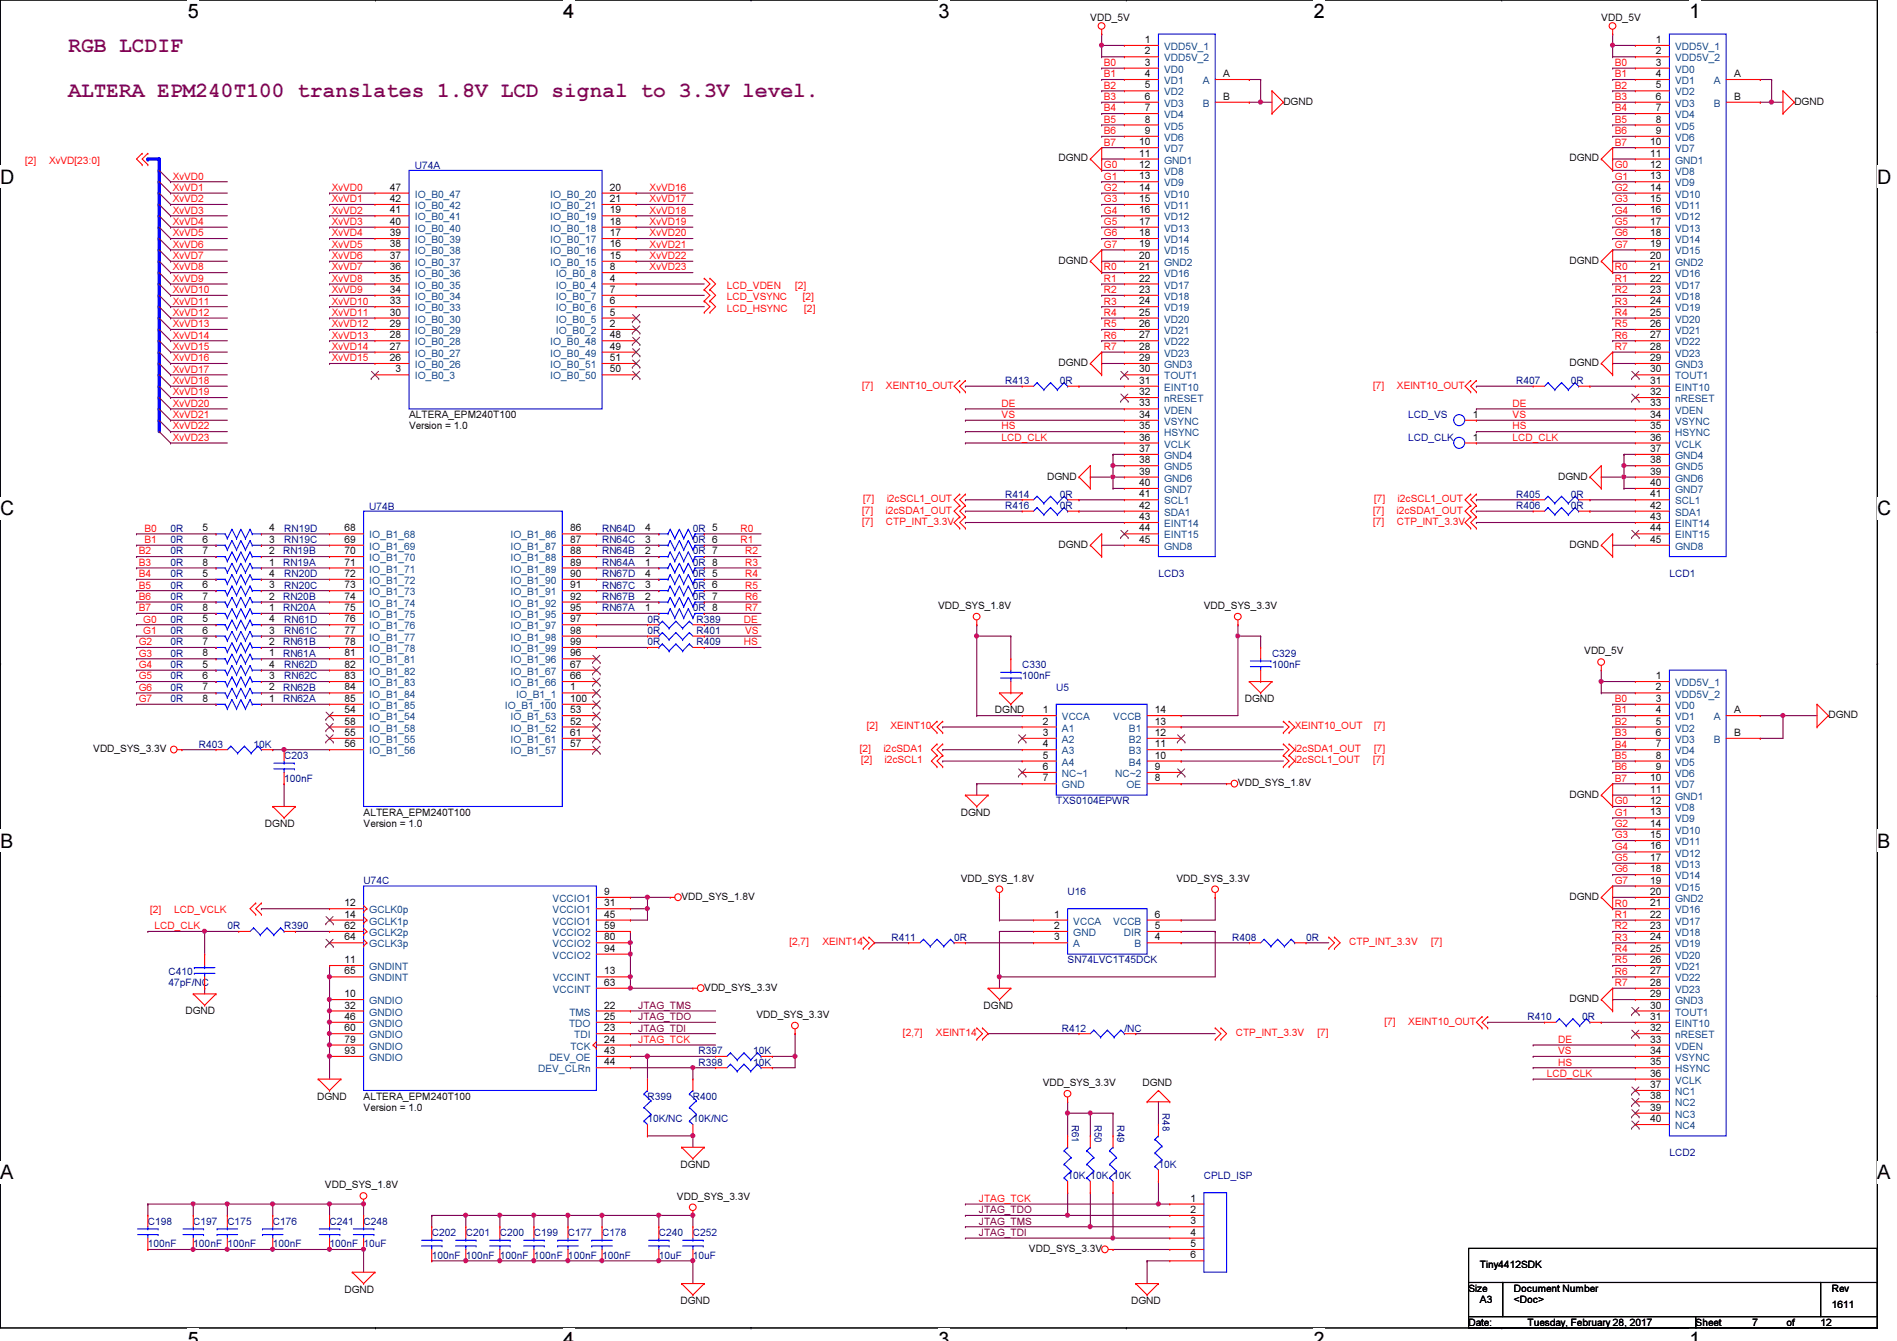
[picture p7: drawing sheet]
<svg xmlns="http://www.w3.org/2000/svg" width="297mm" height="210mm" viewBox="0 0 297 210" stroke-linecap="round" stroke-linejoin="round" font-family="sans-serif">
<defs><g id="words">
<g font-size="3.3" fill="#800080">
<text x="10.7" y="8.1">RGB LCDIF</text>
<text x="10.7" y="15.2">ALTERA EPM240T100 translates 1.8V LCD signal to 3.3V level.</text>
</g>
<g font-size="3.1">
<text x="29.4" y="2.8">5</text>
<text x="88.2" y="2.8">4</text>
<text x="147" y="2.8">3</text>
<text x="205.7" y="2.8">2</text>
<text x="264.5" y="2.8">1</text>
<text x="0" y="28.7">D</text>
<text x="294" y="28.7">D</text>
<text x="0" y="80.7">C</text>
<text x="294" y="80.7">C</text>
<text x="0" y="132.7">B</text>
<text x="294" y="132.7">B</text>
<text x="0" y="184.6">A</text>
<text x="294" y="184.6">A</text>
<text x="29.4" y="210.7">5</text>
<text x="88.2" y="210.7">4</text>
<text x="147" y="210.7">3</text>
<text x="205.7" y="210.7">2</text>
<text x="264.5" y="210.7">1</text>
</g>
<g font-size="1.6">
<text x="170.7" y="3.2">VDD_5V</text>
<text x="250.7" y="3.2">VDD_5V</text>
<text x="179.3" y="6.7">1</text>
<text x="179.3" y="8.5">2</text>
<text x="179.3" y="10.3">3</text>
<text x="259.3" y="6.7">1</text>
<text x="259.3" y="8.5">2</text>
<text x="259.3" y="10.3">3</text>
<text x="179.3" y="12.1">4</text>
<text x="179.3" y="13.8">5</text>
<text x="179.3" y="15.6">6</text>
<text x="179.3" y="17.4">7</text>
<text x="191.5" y="12.1">A</text>
<text x="191.5" y="15.6">B</text>
<text x="201" y="16.4">DGND</text>
<text x="259.3" y="12.1">4</text>
<text x="259.3" y="13.8">5</text>
<text x="259.3" y="15.6">6</text>
<text x="259.3" y="17.4">7</text>
<text x="271.5" y="12.1">A</text>
<text x="271.5" y="15.6">B</text>
<text x="281" y="16.4">DGND</text>
<text x="178.4" y="22.7">10</text>
<text x="179.3" y="19.2">8</text>
<text x="179.3" y="21">9</text>
<text x="258.4" y="22.7">10</text>
<text x="259.3" y="19.2">8</text>
<text x="259.3" y="21">9</text>
<text x="61" y="29.8">47</text>
<text x="95.5" y="29.8">20</text>
<text x="165.7" y="25.3">DGND</text>
<text x="178.4" y="24.5">11</text>
<text x="178.4" y="26.3">12</text>
<text x="178.4" y="28.1">13</text>
<text x="178.4" y="29.8">14</text>
<text x="245.7" y="25.3">DGND</text>
<text x="258.4" y="24.5">11</text>
<text x="258.4" y="26.3">12</text>
<text x="258.4" y="28.1">13</text>
<text x="258.4" y="29.8">14</text>
<text x="61" y="31.6">42</text>
<text x="61" y="33.4">41</text>
<text x="61" y="35.2">40</text>
<text x="95.5" y="31.6">21</text>
<text x="95.5" y="33.4">19</text>
<text x="95.5" y="35.2">18</text>
<text x="178.4" y="31.6">15</text>
<text x="178.4" y="33.4">16</text>
<text x="178.4" y="35.2">17</text>
<text x="258.4" y="31.6">15</text>
<text x="258.4" y="33.4">16</text>
<text x="258.4" y="35.2">17</text>
<text x="61" y="37">39</text>
<text x="61" y="38.7">38</text>
<text x="61" y="40.5">37</text>
<text x="95.5" y="37">17</text>
<text x="95.5" y="38.7">16</text>
<text x="95.5" y="40.5">15</text>
<text x="165.7" y="41.3">DGND</text>
<text x="178.4" y="37">18</text>
<text x="178.4" y="38.7">19</text>
<text x="178.4" y="40.5">20</text>
<text x="245.7" y="41.3">DGND</text>
<text x="258.4" y="37">18</text>
<text x="258.4" y="38.7">19</text>
<text x="258.4" y="40.5">20</text>
<text x="61" y="42.3">36</text>
<text x="61" y="44.1">35</text>
<text x="61" y="45.8">34</text>
<text x="61" y="47.6">33</text>
<text x="95.5" y="42.3">8</text>
<text x="95.5" y="44.1">4</text>
<text x="95.5" y="45.8">7</text>
<text x="95.5" y="47.6">6</text>
<text x="178.4" y="42.3">21</text>
<text x="178.4" y="44.1">22</text>
<text x="178.4" y="45.8">23</text>
<text x="178.4" y="47.6">24</text>
<text x="258.4" y="42.3">21</text>
<text x="258.4" y="44.1">22</text>
<text x="258.4" y="45.8">23</text>
<text x="258.4" y="47.6">24</text>
<text x="61" y="49.4">30</text>
<text x="61" y="51.2">29</text>
<text x="61" y="53">28</text>
<text x="95.5" y="49.4">5</text>
<text x="95.5" y="51.2">2</text>
<text x="95.5" y="53">48</text>
<text x="178.4" y="49.4">25</text>
<text x="178.4" y="51.2">26</text>
<text x="178.4" y="53">27</text>
<text x="258.4" y="49.4">25</text>
<text x="258.4" y="51.2">26</text>
<text x="258.4" y="53">27</text>
<text x="61" y="54.7">27</text>
<text x="61" y="56.5">26</text>
<text x="61.9" y="58.3">3</text>
<text x="95.5" y="54.7">49</text>
<text x="95.5" y="56.5">51</text>
<text x="95.5" y="58.3">50</text>
<text x="165.7" y="57.3">DGND</text>
<text x="178.4" y="54.7">28</text>
<text x="178.4" y="56.5">29</text>
<text x="178.4" y="58.3">30</text>
<text x="245.7" y="57.3">DGND</text>
<text x="258.4" y="54.7">28</text>
<text x="258.4" y="56.5">29</text>
<text x="258.4" y="58.3">30</text>
<text x="64" y="65.4">ALTERA_EPM240T100</text>
<text x="178.4" y="60.1">31</text>
<text x="178.4" y="61.8">32</text>
<text x="178.4" y="63.6">33</text>
<text x="178.4" y="65.4">34</text>
<text x="230.6" y="65.4">1</text>
<text x="258.4" y="60.1">31</text>
<text x="258.4" y="61.8">32</text>
<text x="258.4" y="63.6">33</text>
<text x="258.4" y="65.4">34</text>
<text x="64" y="67.2">Version = 1.0</text>
<text x="178.4" y="67.2">35</text>
<text x="178.4" y="69">36</text>
<text x="178.4" y="70.7">37</text>
<text x="230.6" y="69">1</text>
<text x="258.4" y="67.2">35</text>
<text x="258.4" y="69">36</text>
<text x="258.4" y="70.7">37</text>
<text x="164" y="75.1">DGND</text>
<text x="178.4" y="72.5">38</text>
<text x="178.4" y="74.3">39</text>
<text x="178.4" y="76.1">40</text>
<text x="178.4" y="77.9">41</text>
<text x="244" y="75.1">DGND</text>
<text x="258.4" y="72.5">38</text>
<text x="258.4" y="74.3">39</text>
<text x="258.4" y="76.1">40</text>
<text x="258.4" y="77.9">41</text>
<text x="31.7" y="83.2">5</text>
<text x="42.2" y="83.2">4</text>
<text x="53.9" y="83.2">68</text>
<text x="89.3" y="83.2">86</text>
<text x="101" y="83.2">4</text>
<text x="178.4" y="79.6">42</text>
<text x="178.4" y="81.4">43</text>
<text x="178.4" y="83.2">44</text>
<text x="258.4" y="79.6">42</text>
<text x="258.4" y="81.4">43</text>
<text x="258.4" y="83.2">44</text>
<text x="31.7" y="85">6</text>
<text x="31.7" y="88.5">8</text>
<text x="31.7" y="86.7">7</text>
<text x="42.2" y="85">3</text>
<text x="42.2" y="88.5">1</text>
<text x="42.2" y="86.7">2</text>
<text x="53.9" y="85">69</text>
<text x="53.9" y="86.7">70</text>
<text x="53.9" y="88.5">71</text>
<text x="89.3" y="85">87</text>
<text x="89.3" y="86.7">88</text>
<text x="89.3" y="88.5">89</text>
<text x="101" y="88.5">1</text>
<text x="101" y="86.7">2</text>
<text x="101" y="85">3</text>
<text x="165.7" y="85.7">DGND</text>
<text x="178.4" y="85">45</text>
<text x="245.7" y="85.7">DGND</text>
<text x="258.4" y="85">45</text>
<text x="31.7" y="92.1">6</text>
<text x="31.7" y="95.6">8</text>
<text x="31.7" y="90.3">5</text>
<text x="31.7" y="93.9">7</text>
<text x="42.2" y="92.1">3</text>
<text x="42.2" y="95.6">1</text>
<text x="42.2" y="90.3">4</text>
<text x="42.2" y="93.9">2</text>
<text x="53.9" y="90.3">72</text>
<text x="53.9" y="92.1">73</text>
<text x="53.9" y="93.9">74</text>
<text x="53.9" y="95.6">75</text>
<text x="89.3" y="90.3">90</text>
<text x="89.3" y="92.1">91</text>
<text x="89.3" y="93.9">92</text>
<text x="89.3" y="95.6">95</text>
<text x="101" y="95.6">1</text>
<text x="101" y="90.3">4</text>
<text x="101" y="92.1">3</text>
<text x="101" y="93.9">2</text>
<text x="146.9" y="95.3">VDD_SYS_1.8V</text>
<text x="188.5" y="95.3">VDD_SYS_3.3V</text>
<text x="31.7" y="97.4">5</text>
<text x="31.7" y="101">7</text>
<text x="31.7" y="99.2">6</text>
<text x="42.2" y="97.4">4</text>
<text x="42.2" y="101">2</text>
<text x="42.2" y="99.2">3</text>
<text x="53.9" y="97.4">76</text>
<text x="53.9" y="99.2">77</text>
<text x="53.9" y="101">78</text>
<text x="89.3" y="97.4">97</text>
<text x="89.3" y="99.2">98</text>
<text x="89.3" y="101">99</text>
<text x="31.7" y="104.5">5</text>
<text x="31.7" y="106.3">6</text>
<text x="31.7" y="102.7">8</text>
<text x="42.2" y="104.5">4</text>
<text x="42.2" y="106.3">3</text>
<text x="42.2" y="102.7">1</text>
<text x="53.9" y="102.7">81</text>
<text x="53.9" y="104.5">82</text>
<text x="53.9" y="106.3">83</text>
<text x="89.3" y="102.7">96</text>
<text x="89.3" y="104.5">67</text>
<text x="89.3" y="106.3">66</text>
<text x="248.1" y="102.4">VDD_5V</text>
<text x="259.3" y="106.3">1</text>
<text x="31.7" y="109.9">8</text>
<text x="31.7" y="108.1">7</text>
<text x="42.2" y="109.9">1</text>
<text x="42.2" y="108.1">2</text>
<text x="53.9" y="108.1">84</text>
<text x="53.9" y="109.9">85</text>
<text x="53.9" y="111.6">54</text>
<text x="53.9" y="113.4">58</text>
<text x="89.3" y="108.1">1</text>
<text x="89.3" y="109.9">100</text>
<text x="89.3" y="111.6">53</text>
<text x="89.3" y="113.4">52</text>
<text x="155.8" y="111.7">DGND</text>
<text x="163.3" y="111.6">1</text>
<text x="163.3" y="113.4">2</text>
<text x="180.8" y="111.6">14</text>
<text x="180.8" y="113.4">13</text>
<text x="194.9" y="109.9">DGND</text>
<text x="259.3" y="108.1">2</text>
<text x="259.3" y="109.9">3</text>
<text x="259.3" y="111.6">4</text>
<text x="259.3" y="113.4">5</text>
<text x="271.5" y="111.6">A</text>
<text x="286.3" y="112.4">DGND</text>
<text x="14.6" y="117.7">VDD_SYS_3.3V</text>
<text x="53.9" y="115.2">55</text>
<text x="53.9" y="117">56</text>
<text x="89.3" y="117">57</text>
<text x="89.3" y="115.2">61</text>
<text x="163.3" y="115.2">3</text>
<text x="163.3" y="117">4</text>
<text x="163.3" y="118.7">5</text>
<text x="180.8" y="115.2">12</text>
<text x="180.8" y="117">11</text>
<text x="180.8" y="118.7">10</text>
<text x="259.3" y="115.2">6</text>
<text x="259.3" y="117">7</text>
<text x="259.3" y="118.7">8</text>
<text x="271.5" y="115.2">B</text>
<text x="163.3" y="120.5">6</text>
<text x="163.3" y="122.3">7</text>
<text x="180.8" y="120.5">9</text>
<text x="180.8" y="122.3">8</text>
<text x="193.8" y="123.1">VDD_SYS_1.8V</text>
<text x="245.7" y="124.8">DGND</text>
<text x="258.4" y="122.3">10</text>
<text x="258.4" y="124.1">11</text>
<text x="258.4" y="125.9">12</text>
<text x="259.3" y="120.5">9</text>
<text x="41.5" y="129.5">DGND</text>
<text x="56.9" y="127.7">ALTERA_EPM240T100</text>
<text x="56.9" y="129.5">Version = 1.0</text>
<text x="150.4" y="127.7">DGND</text>
<text x="258.4" y="127.6">13</text>
<text x="258.4" y="129.4">14</text>
<text x="258.4" y="131.2">15</text>
<text x="258.4" y="133">16</text>
<text x="258.4" y="134.7">17</text>
<text x="258.4" y="136.5">18</text>
<text x="53.9" y="141.9">12</text>
<text x="53.9" y="143.6">14</text>
<text x="94.6" y="143.6">45</text>
<text x="94.6" y="141.9">31</text>
<text x="94.6" y="140.1">9</text>
<text x="106.7" y="140.8">VDD_SYS_1.8V</text>
<text x="150.4" y="138">VDD_SYS_1.8V</text>
<text x="165.1" y="143.6">1</text>
<text x="180.8" y="143.6">6</text>
<text x="184.2" y="138">VDD_SYS_3.3V</text>
<text x="245.7" y="140.8">DGND</text>
<text x="258.4" y="138.3">19</text>
<text x="258.4" y="140.1">20</text>
<text x="258.4" y="141.9">21</text>
<text x="258.4" y="143.6">22</text>
<text x="53.9" y="145.4">62</text>
<text x="53.9" y="147.2">64</text>
<text x="94.6" y="145.4">59</text>
<text x="94.6" y="147.2">80</text>
<text x="94.6" y="149">94</text>
<text x="165.1" y="145.4">2</text>
<text x="165.1" y="147.2">3</text>
<text x="180.8" y="147.2">4</text>
<text x="180.8" y="145.4">5</text>
<text x="258.4" y="145.4">23</text>
<text x="258.4" y="147.2">24</text>
<text x="258.4" y="149">25</text>
<text x="53.9" y="152.5">65</text>
<text x="53.9" y="150.7">11</text>
<text x="94.6" y="152.5">13</text>
<text x="94.6" y="154.3">63</text>
<text x="110.3" y="155.1">VDD_SYS_3.3V</text>
<text x="258.4" y="150.7">26</text>
<text x="258.4" y="152.5">27</text>
<text x="258.4" y="154.3">28</text>
<text x="29" y="158.8">DGND</text>
<text x="53.9" y="156.1">10</text>
<text x="53.9" y="159.6">46</text>
<text x="53.9" y="157.9">32</text>
<text x="53.9" y="161.4">60</text>
<text x="94.6" y="161.4">23</text>
<text x="94.6" y="159.6">25</text>
<text x="94.6" y="157.9">22</text>
<text x="118.4" y="159.3">VDD_SYS_3.3V</text>
<text x="154" y="157.9">DGND</text>
<text x="245.7" y="156.8">DGND</text>
<text x="258.4" y="156.1">29</text>
<text x="258.4" y="157.9">30</text>
<text x="258.4" y="159.6">31</text>
<text x="258.4" y="161.4">32</text>
<text x="53.9" y="165">93</text>
<text x="53.9" y="163.2">79</text>
<text x="94.6" y="166.8">44</text>
<text x="94.6" y="165">43</text>
<text x="94.6" y="163.2">24</text>
<text x="258.4" y="163.2">33</text>
<text x="258.4" y="165">34</text>
<text x="258.4" y="166.8">35</text>
<text x="49.7" y="172.1">DGND</text>
<text x="56.9" y="172.1">ALTERA_EPM240T100</text>
<text x="56.9" y="173.9">Version = 1.0</text>
<text x="163.3" y="170">VDD_SYS_3.3V</text>
<text x="178.9" y="170">DGND</text>
<text x="258.4" y="168.5">36</text>
<text x="258.4" y="170.3">37</text>
<text x="258.4" y="172.1">38</text>
<text x="258.4" y="173.9">39</text>
<text x="258.4" y="175.6">40</text>
<text x="106.5" y="182.8">DGND</text>
<text x="50.9" y="186">VDD_SYS_1.8V</text>
<text x="106" y="187.8">VDD_SYS_3.3V</text>
<text x="186.4" y="188.1">1</text>
<text x="186.4" y="189.9">2</text>
<text x="186.4" y="191.6">3</text>
<text x="161.1" y="196">VDD_SYS_3.3V</text>
<text x="186.4" y="193.4">4</text>
<text x="186.4" y="195.2">5</text>
<text x="186.4" y="197">6</text>
<text x="53.9" y="202.4">DGND</text>
<text x="230" y="202.2">Size</text>
<text x="231.7" y="198.5">Tiny4412SDK</text>
<text x="231.7" y="204">A3</text>
<text x="237.1" y="204">&lt;Doc&gt;</text>
<text x="237.1" y="202.2">Document Number</text>
<text x="286.8" y="202.2">Rev</text>
<text x="106.5" y="204.1">DGND</text>
<text x="177.1" y="204.1">DGND</text>
<text x="230" y="207.5">Date:</text>
<text x="239.2" y="207.5">Tuesday, February 28, 2017</text>
<text x="265.5" y="207.5">Sheet</text>
<text x="274.4" y="207.5">7</text>
<text x="279.7" y="207.5">of</text>
<text x="285.1" y="207.5">12</text>
<text x="286.8" y="204.7">1611</text>
</g>
<g font-size="1.6" fill="#f00">
<text x="172.8" y="10.3">B0</text>
<text x="252.9" y="10.3">B0</text>
<text x="172.8" y="15.7">B3</text>
<text x="172.8" y="17.4">B4</text>
<text x="172.8" y="12.1">B1</text>
<text x="172.8" y="13.9">B2</text>
<text x="252.9" y="15.7">B3</text>
<text x="252.9" y="17.4">B4</text>
<text x="252.9" y="12.1">B1</text>
<text x="252.9" y="13.9">B2</text>
<text x="172.8" y="21">B6</text>
<text x="172.8" y="19.2">B5</text>
<text x="172.8" y="22.8">B7</text>
<text x="252.9" y="21">B6</text>
<text x="252.9" y="19.2">B5</text>
<text x="252.9" y="22.8">B7</text>
<text x="3.9" y="25.6">[2]</text>
<text x="7.7" y="25.6">XvVD[23:0]</text>
<text x="27" y="28.1">XvVD0</text>
<text x="27" y="29.9">XvVD1</text>
<text x="51.9" y="29.9">XvVD0</text>
<text x="101.7" y="29.9">XvVD16</text>
<text x="172.8" y="26.3">G0</text>
<text x="172.8" y="28.1">G1</text>
<text x="172.8" y="29.9">G2</text>
<text x="252.9" y="26.3">G0</text>
<text x="252.9" y="28.1">G1</text>
<text x="252.9" y="29.9">G2</text>
<text x="27" y="31.7">XvVD2</text>
<text x="27" y="33.4">XvVD3</text>
<text x="27" y="35.2">XvVD4</text>
<text x="51.9" y="31.7">XvVD1</text>
<text x="51.9" y="35.2">XvVD3</text>
<text x="51.9" y="33.4">XvVD2</text>
<text x="101.7" y="33.4">XvVD18</text>
<text x="101.7" y="35.2">XvVD19</text>
<text x="101.7" y="31.7">XvVD17</text>
<text x="172.8" y="31.7">G3</text>
<text x="172.8" y="35.2">G5</text>
<text x="172.8" y="33.4">G4</text>
<text x="252.9" y="31.7">G3</text>
<text x="252.9" y="35.2">G5</text>
<text x="252.9" y="33.4">G4</text>
<text x="27" y="37">XvVD5</text>
<text x="27" y="38.8">XvVD6</text>
<text x="27" y="40.6">XvVD7</text>
<text x="51.9" y="38.8">XvVD5</text>
<text x="51.9" y="40.6">XvVD6</text>
<text x="51.9" y="37">XvVD4</text>
<text x="101.7" y="40.6">XvVD22</text>
<text x="101.7" y="37">XvVD20</text>
<text x="101.7" y="38.8">XvVD21</text>
<text x="172.8" y="38.8">G7</text>
<text x="172.8" y="37">G6</text>
<text x="252.9" y="38.8">G7</text>
<text x="252.9" y="37">G6</text>
<text x="27" y="42.3">XvVD8</text>
<text x="27" y="44.1">XvVD9</text>
<text x="27" y="45.9">XvVD10</text>
<text x="27" y="47.7">XvVD11</text>
<text x="51.9" y="42.3">XvVD7</text>
<text x="51.9" y="45.9">XvVD9</text>
<text x="51.9" y="47.7">XvVD10</text>
<text x="51.9" y="44.1">XvVD8</text>
<text x="101.7" y="42.3">XvVD23</text>
<text x="113.8" y="45.2">LCD_VDEN</text>
<text x="113.8" y="46.9">LCD_VSYNC</text>
<text x="124.5" y="45.2">[2]</text>
<text x="125.7" y="46.9">[2]</text>
<text x="172.8" y="42.3">R0</text>
<text x="172.8" y="47.7">R3</text>
<text x="172.8" y="45.9">R2</text>
<text x="172.8" y="44.1">R1</text>
<text x="252.9" y="42.3">R0</text>
<text x="252.9" y="47.7">R3</text>
<text x="252.9" y="45.9">R2</text>
<text x="252.9" y="44.1">R1</text>
<text x="27" y="49.4">XvVD12</text>
<text x="27" y="51.2">XvVD13</text>
<text x="27" y="53">XvVD14</text>
<text x="51.9" y="49.4">XvVD11</text>
<text x="51.9" y="51.2">XvVD12</text>
<text x="51.9" y="53">XvVD13</text>
<text x="113.8" y="48.9">LCD_HSYNC</text>
<text x="125.9" y="48.9">[2]</text>
<text x="172.8" y="51.2">R5</text>
<text x="172.8" y="49.4">R4</text>
<text x="172.8" y="53">R6</text>
<text x="252.9" y="51.2">R5</text>
<text x="252.9" y="49.4">R4</text>
<text x="252.9" y="53">R6</text>
<text x="27" y="54.8">XvVD15</text>
<text x="27" y="56.6">XvVD16</text>
<text x="27" y="58.3">XvVD17</text>
<text x="51.9" y="54.8">XvVD14</text>
<text x="51.9" y="56.6">XvVD15</text>
<text x="172.8" y="54.8">R7</text>
<text x="252.9" y="54.8">R7</text>
<text x="27" y="60.1">XvVD18</text>
<text x="27" y="61.9">XvVD19</text>
<text x="27" y="63.7">XvVD20</text>
<text x="27" y="65.4">XvVD21</text>
<text x="135" y="60.8">[7]</text>
<text x="138.7" y="60.8">XEINT10_OUT</text>
<text x="156.8" y="65.4">VS</text>
<text x="156.8" y="63.7">DE</text>
<text x="215" y="60.8">[7]</text>
<text x="218.7" y="60.8">XEINT10_OUT</text>
<text x="236.9" y="65.4">VS</text>
<text x="236.9" y="63.7">DE</text>
<text x="27" y="67.2">XvVD22</text>
<text x="27" y="69">XvVD23</text>
<text x="156.8" y="67.2">HS</text>
<text x="156.8" y="69">LCD_CLK</text>
<text x="236.9" y="67.2">HS</text>
<text x="236.9" y="69">LCD_CLK</text>
<text x="22.6" y="83.2">B0</text>
<text x="115.9" y="83.2">R0</text>
<text x="135" y="80.4">[7]</text>
<text x="135" y="82.2">[7]</text>
<text x="135.2" y="78.6">[7]</text>
<text x="138.7" y="80.4">i2cSDA1_OUT</text>
<text x="138.7" y="82.2">CTP_INT_3.3V</text>
<text x="138.9" y="78.6">i2cSCL1_OUT</text>
<text x="215" y="80.4">[7]</text>
<text x="215" y="82.2">[7]</text>
<text x="215.2" y="78.6">[7]</text>
<text x="218.7" y="80.4">i2cSDA1_OUT</text>
<text x="218.7" y="82.2">CTP_INT_3.3V</text>
<text x="218.9" y="78.6">i2cSCL1_OUT</text>
<text x="21.7" y="88.6">B3</text>
<text x="21.7" y="86.8">B2</text>
<text x="22.6" y="85">B1</text>
<text x="115.9" y="85">R1</text>
<text x="116.7" y="88.6">R3</text>
<text x="116.7" y="86.8">R2</text>
<text x="21.7" y="92.1">B5</text>
<text x="21.7" y="95.7">B7</text>
<text x="21.7" y="90.3">B4</text>
<text x="21.7" y="93.9">B6</text>
<text x="116.7" y="95.7">R7</text>
<text x="116.7" y="93.9">R6</text>
<text x="116.7" y="90.3">R4</text>
<text x="116.7" y="92.1">R5</text>
<text x="21.7" y="101">G2</text>
<text x="22.4" y="97.5">G0</text>
<text x="22.4" y="99.2">G1</text>
<text x="116.5" y="97.5">DE</text>
<text x="116.5" y="101">HS</text>
<text x="116.7" y="99.2">VS</text>
<text x="21.7" y="106.3">G5</text>
<text x="21.7" y="102.8">G3</text>
<text x="21.7" y="104.6">G4</text>
<text x="21.7" y="109.9">G7</text>
<text x="21.7" y="108.1">G6</text>
<text x="252.9" y="109.9">B0</text>
<text x="252.9" y="111.7">B1</text>
<text x="252.9" y="113.5">B2</text>
<text x="134.6" y="117.7">[2]</text>
<text x="134.8" y="119.5">[2]</text>
<text x="135.7" y="114.2">[2]</text>
<text x="138.4" y="117.7">i2cSDA1</text>
<text x="138.6" y="119.5">i2cSCL1</text>
<text x="139.4" y="114.2">XEINT10</text>
<text x="202.7" y="114.2">XEINT10_OUT</text>
<text x="202.7" y="117.7">i2cSDA1_OUT</text>
<text x="202.7" y="119.5">i2cSCL1_OUT</text>
<text x="215" y="119.5">[7]</text>
<text x="215.2" y="117.7">[7]</text>
<text x="215.2" y="114.2">[7]</text>
<text x="252.9" y="115.2">B3</text>
<text x="252.9" y="117">B4</text>
<text x="252.9" y="118.8">B5</text>
<text x="252.9" y="120.6">B6</text>
<text x="252.9" y="122.3">B7</text>
<text x="252.9" y="125.9">G0</text>
<text x="252.9" y="127.7">G1</text>
<text x="252.9" y="129.5">G2</text>
<text x="252.9" y="131.2">G3</text>
<text x="252.9" y="133">G4</text>
<text x="252.9" y="134.8">G5</text>
<text x="252.9" y="136.6">G6</text>
<text x="23.5" y="143">[2]</text>
<text x="27.3" y="143">LCD_VCLK</text>
<text x="252.9" y="138.3">G7</text>
<text x="252.9" y="141.9">R0</text>
<text x="252.9" y="143.7">R1</text>
<text x="24.2" y="145.5">LCD_CLK</text>
<text x="123.6" y="148">[2,7]</text>
<text x="128.8" y="148">XEINT14</text>
<text x="211.3" y="148">CTP_INT_3.3V</text>
<text x="224.1" y="148">[7]</text>
<text x="252.9" y="145.5">R2</text>
<text x="252.9" y="147.2">R3</text>
<text x="252.9" y="149">R4</text>
<text x="252.9" y="150.8">R5</text>
<text x="252.9" y="152.6">R6</text>
<text x="252.9" y="154.3">R7</text>
<text x="216.8" y="160.4">[7]</text>
<text x="220.5" y="160.4">XEINT10_OUT</text>
<text x="99.9" y="163.2">JTAG_TCK</text>
<text x="141.4" y="162.2">[2,7]</text>
<text x="146.6" y="162.2">XEINT14</text>
<text x="193.5" y="162.2">CTP_INT_3.3V</text>
<text x="206.3" y="162.2">[7]</text>
<text x="244" y="163.2">DE</text>
<text x="244" y="165">VS</text>
<text x="244" y="166.8">HS</text>
<text x="242.2" y="168.6">LCD_CLK</text>
<text x="153.3" y="188.1">JTAG_TCK</text>
</g>
<g font-size="1.6" fill="#004080">
<text x="182.3" y="7.8">VDD5V_1</text>
<text x="182.3" y="9.6">VDD5V_2</text>
<text x="182.3" y="11.4">VD0</text>
<text x="262.3" y="7.8">VDD5V_1</text>
<text x="262.3" y="9.6">VDD5V_2</text>
<text x="262.3" y="11.4">VD0</text>
<text x="182.3" y="13.2">VD1</text>
<text x="182.3" y="14.9">VD2</text>
<text x="182.3" y="16.7">VD3</text>
<text x="188.3" y="13.2">A</text>
<text x="188.3" y="16.7">B</text>
<text x="262.3" y="13.2">VD1</text>
<text x="262.3" y="14.9">VD2</text>
<text x="262.3" y="16.7">VD3</text>
<text x="268.3" y="13.2">A</text>
<text x="268.3" y="16.7">B</text>
<text x="182.3" y="18.5">VD4</text>
<text x="182.3" y="20.3">VD5</text>
<text x="182.3" y="22.1">VD6</text>
<text x="182.3" y="23.8">VD7</text>
<text x="262.3" y="18.5">VD4</text>
<text x="262.3" y="20.3">VD5</text>
<text x="262.3" y="22.1">VD6</text>
<text x="262.3" y="23.8">VD7</text>
<text x="182.3" y="25.6">GND1</text>
<text x="182.3" y="27.4">VD8</text>
<text x="182.3" y="29.2">VD9</text>
<text x="262.3" y="25.6">GND1</text>
<text x="262.3" y="27.4">VD8</text>
<text x="262.3" y="29.2">VD9</text>
<text x="64.9" y="30.9">IO_B0_47</text>
<text x="64.9" y="32.7">IO_B0_42</text>
<text x="64.9" y="34.5">IO_B0_41</text>
<text x="86.1" y="30.9">IO_B0_20</text>
<text x="86.1" y="32.7">IO_B0_21</text>
<text x="86.1" y="34.5">IO_B0_19</text>
<text x="182.3" y="30.9">VD10</text>
<text x="182.3" y="32.7">VD11</text>
<text x="182.3" y="34.5">VD12</text>
<text x="262.3" y="30.9">VD10</text>
<text x="262.3" y="32.7">VD11</text>
<text x="262.3" y="34.5">VD12</text>
<text x="64.9" y="36.3">IO_B0_40</text>
<text x="64.9" y="38.1">IO_B0_39</text>
<text x="64.9" y="39.8">IO_B0_38</text>
<text x="64.9" y="41.6">IO_B0_37</text>
<text x="86.1" y="36.3">IO_B0_18</text>
<text x="86.1" y="38.1">IO_B0_17</text>
<text x="86.1" y="39.8">IO_B0_16</text>
<text x="86.1" y="41.6">IO_B0_15</text>
<text x="182.3" y="36.3">VD13</text>
<text x="182.3" y="38.1">VD14</text>
<text x="182.3" y="39.8">VD15</text>
<text x="182.3" y="41.6">GND2</text>
<text x="262.3" y="36.3">VD13</text>
<text x="262.3" y="38.1">VD14</text>
<text x="262.3" y="39.8">VD15</text>
<text x="262.3" y="41.6">GND2</text>
<text x="64.9" y="43.4">IO_B0_36</text>
<text x="64.9" y="45.2">IO_B0_35</text>
<text x="64.9" y="46.9">IO_B0_34</text>
<text x="87" y="43.4">IO_B0_8</text>
<text x="87" y="45.2">IO_B0_4</text>
<text x="87" y="46.9">IO_B0_7</text>
<text x="182.3" y="43.4">VD16</text>
<text x="182.3" y="45.2">VD17</text>
<text x="182.3" y="46.9">VD18</text>
<text x="262.3" y="43.4">VD16</text>
<text x="262.3" y="45.2">VD17</text>
<text x="262.3" y="46.9">VD18</text>
<text x="64.9" y="48.7">IO_B0_33</text>
<text x="64.9" y="50.5">IO_B0_30</text>
<text x="64.9" y="52.3">IO_B0_29</text>
<text x="87" y="48.7">IO_B0_6</text>
<text x="87" y="50.5">IO_B0_5</text>
<text x="87" y="52.3">IO_B0_2</text>
<text x="182.3" y="48.7">VD19</text>
<text x="182.3" y="50.5">VD20</text>
<text x="182.3" y="52.3">VD21</text>
<text x="262.3" y="48.7">VD19</text>
<text x="262.3" y="50.5">VD20</text>
<text x="262.3" y="52.3">VD21</text>
<text x="64.9" y="54.1">IO_B0_28</text>
<text x="64.9" y="55.8">IO_B0_27</text>
<text x="64.9" y="57.6">IO_B0_26</text>
<text x="64.9" y="59.4">IO_B0_3</text>
<text x="86.1" y="54.1">IO_B0_48</text>
<text x="86.1" y="55.8">IO_B0_49</text>
<text x="86.1" y="57.6">IO_B0_51</text>
<text x="86.1" y="59.4">IO_B0_50</text>
<text x="182.3" y="54.1">VD22</text>
<text x="182.3" y="55.8">VD23</text>
<text x="182.3" y="57.6">GND3</text>
<text x="182.3" y="59.4">TOUT1</text>
<text x="262.3" y="54.1">VD22</text>
<text x="262.3" y="55.8">VD23</text>
<text x="262.3" y="57.6">GND3</text>
<text x="262.3" y="59.4">TOUT1</text>
<text x="182.3" y="61.2">EINT10</text>
<text x="182.3" y="62.9">nRESET</text>
<text x="182.3" y="64.7">VDEN</text>
<text x="262.3" y="61.2">EINT10</text>
<text x="262.3" y="62.9">nRESET</text>
<text x="262.3" y="64.7">VDEN</text>
<text x="182.3" y="66.5">VSYNC</text>
<text x="182.3" y="68.3">HSYNC</text>
<text x="182.3" y="70.1">VCLK</text>
<text x="182.3" y="71.8">GND4</text>
<text x="262.3" y="66.5">VSYNC</text>
<text x="262.3" y="68.3">HSYNC</text>
<text x="262.3" y="70.1">VCLK</text>
<text x="262.3" y="71.8">GND4</text>
<text x="182.3" y="73.6">GND5</text>
<text x="182.3" y="75.4">GND6</text>
<text x="182.3" y="77.2">GND7</text>
<text x="262.3" y="73.6">GND5</text>
<text x="262.3" y="75.4">GND6</text>
<text x="262.3" y="77.2">GND7</text>
<text x="182.3" y="79">SCL1</text>
<text x="182.3" y="80.7">SDA1</text>
<text x="182.3" y="82.5">EINT14</text>
<text x="262.3" y="79">SCL1</text>
<text x="262.3" y="80.7">SDA1</text>
<text x="262.3" y="82.5">EINT14</text>
<text x="57.8" y="84.3">IO_B1_68</text>
<text x="57.8" y="86.1">IO_B1_69</text>
<text x="57.8" y="87.8">IO_B1_70</text>
<text x="57.8" y="89.6">IO_B1_71</text>
<text x="79.9" y="84.3">IO_B1_86</text>
<text x="79.9" y="86.1">IO_B1_87</text>
<text x="79.9" y="87.8">IO_B1_88</text>
<text x="79.9" y="89.6">IO_B1_89</text>
<text x="182.3" y="84.3">EINT15</text>
<text x="182.3" y="86.1">GND8</text>
<text x="262.3" y="84.3">EINT15</text>
<text x="262.3" y="86.1">GND8</text>
<text x="57.8" y="91.4">IO_B1_72</text>
<text x="57.8" y="93.2">IO_B1_73</text>
<text x="57.8" y="95">IO_B1_74</text>
<text x="79.9" y="91.4">IO_B1_90</text>
<text x="79.9" y="93.2">IO_B1_91</text>
<text x="79.9" y="95">IO_B1_92</text>
<text x="57.8" y="96.7">IO_B1_75</text>
<text x="57.8" y="98.5">IO_B1_76</text>
<text x="57.8" y="100.3">IO_B1_77</text>
<text x="79.9" y="96.7">IO_B1_95</text>
<text x="79.9" y="98.5">IO_B1_97</text>
<text x="79.9" y="100.3">IO_B1_98</text>
<text x="57.8" y="102.1">IO_B1_78</text>
<text x="57.8" y="103.8">IO_B1_81</text>
<text x="57.8" y="105.6">IO_B1_82</text>
<text x="57.8" y="107.4">IO_B1_83</text>
<text x="79.9" y="102.1">IO_B1_99</text>
<text x="79.9" y="103.8">IO_B1_96</text>
<text x="79.9" y="105.6">IO_B1_67</text>
<text x="79.9" y="107.4">IO_B1_66</text>
<text x="262.3" y="107.4">VDD5V_1</text>
<text x="57.8" y="109.2">IO_B1_84</text>
<text x="57.8" y="111">IO_B1_85</text>
<text x="57.8" y="112.7">IO_B1_54</text>
<text x="79" y="111">IO_B1_100</text>
<text x="79.9" y="112.7">IO_B1_53</text>
<text x="80.8" y="109.2">IO_B1_1</text>
<text x="166.3" y="112.7">VCCA</text>
<text x="174.3" y="112.7">VCCB</text>
<text x="262.3" y="109.2">VDD5V_2</text>
<text x="262.3" y="111">VD0</text>
<text x="262.3" y="112.7">VD1</text>
<text x="268.3" y="112.7">A</text>
<text x="57.8" y="114.5">IO_B1_58</text>
<text x="57.8" y="116.3">IO_B1_55</text>
<text x="57.8" y="118.1">IO_B1_56</text>
<text x="79.9" y="118.1">IO_B1_57</text>
<text x="79.9" y="114.5">IO_B1_52</text>
<text x="79.9" y="116.3">IO_B1_61</text>
<text x="166.3" y="114.5">A1</text>
<text x="166.3" y="116.3">A2</text>
<text x="166.3" y="118.1">A3</text>
<text x="166.3" y="119.8">A4</text>
<text x="176.8" y="114.5">B1</text>
<text x="176.8" y="116.3">B2</text>
<text x="176.8" y="118.1">B3</text>
<text x="176.8" y="119.8">B4</text>
<text x="262.3" y="114.5">VD2</text>
<text x="262.3" y="116.3">VD3</text>
<text x="262.3" y="118.1">VD4</text>
<text x="262.3" y="119.8">VD5</text>
<text x="268.3" y="116.3">B</text>
<text x="166.3" y="121.6">NC~1</text>
<text x="166.3" y="123.4">GND</text>
<text x="174.6" y="121.6">NC~2</text>
<text x="176.4" y="123.4">OE</text>
<text x="262.3" y="121.6">VD6</text>
<text x="262.3" y="123.4">VD7</text>
<text x="262.3" y="125.2">GND1</text>
<text x="262.3" y="127">VD8</text>
<text x="262.3" y="128.7">VD9</text>
<text x="262.3" y="130.5">VD10</text>
<text x="262.3" y="132.3">VD11</text>
<text x="262.3" y="134.1">VD12</text>
<text x="262.3" y="135.8">VD13</text>
<text x="262.3" y="137.6">VD14</text>
<text x="57.8" y="143">GCLK0p</text>
<text x="86.5" y="143">VCCIO1</text>
<text x="86.5" y="141.2">VCCIO1</text>
<text x="262.3" y="139.4">VD15</text>
<text x="262.3" y="141.2">GND2</text>
<text x="262.3" y="143">VD16</text>
<text x="57.8" y="144.7">GCLK1p</text>
<text x="57.8" y="146.5">GCLK2p</text>
<text x="57.8" y="148.3">GCLK3p</text>
<text x="86.5" y="144.7">VCCIO1</text>
<text x="86.5" y="146.5">VCCIO2</text>
<text x="86.5" y="148.3">VCCIO2</text>
<text x="168.1" y="144.7">VCCA</text>
<text x="168.1" y="146.5">GND</text>
<text x="168.1" y="148.3">A</text>
<text x="174.3" y="144.7">VCCB</text>
<text x="176" y="146.5">DIR</text>
<text x="177.7" y="148.3">B</text>
<text x="262.3" y="144.7">VD17</text>
<text x="262.3" y="146.5">VD18</text>
<text x="262.3" y="148.3">VD19</text>
<text x="57.8" y="153.6">GNDINT</text>
<text x="57.8" y="151.8">GNDINT</text>
<text x="86.5" y="150.1">VCCIO2</text>
<text x="86.6" y="153.6">VCCINT</text>
<text x="86.6" y="155.4">VCCINT</text>
<text x="262.3" y="150.1">VD20</text>
<text x="262.3" y="151.8">VD21</text>
<text x="262.3" y="153.6">VD22</text>
<text x="262.3" y="155.4">VD23</text>
<text x="57.8" y="157.2">GNDIO</text>
<text x="57.8" y="160.7">GNDIO</text>
<text x="57.8" y="159">GNDIO</text>
<text x="89.1" y="160.7">TDO</text>
<text x="89.2" y="159">TMS</text>
<text x="262.3" y="157.2">GND3</text>
<text x="262.3" y="159">TOUT1</text>
<text x="262.3" y="160.7">EINT10</text>
<text x="57.8" y="162.5">GNDIO</text>
<text x="57.8" y="166.1">GNDIO</text>
<text x="57.8" y="164.3">GNDIO</text>
<text x="84.3" y="167.9">DEV_CLRn</text>
<text x="86" y="166.1">DEV_OE</text>
<text x="89.3" y="164.3">TCK</text>
<text x="89.9" y="162.5">TDI</text>
<text x="262.3" y="162.5">nRESET</text>
<text x="262.3" y="164.3">VDEN</text>
<text x="262.3" y="166.1">VSYNC</text>
<text x="262.3" y="167.9">HSYNC</text>
<text x="262.3" y="169.6">VCLK</text>
<text x="262.3" y="171.4">NC1</text>
<text x="262.3" y="173.2">NC2</text>
<text x="262.3" y="175">NC3</text>
<text x="262.3" y="176.7">NC4</text>
</g>
<g font-size="1.6" fill="#000080">
<text x="64.9" y="26.5">U74A</text>
<text x="157.4" y="60.1">R413</text>
<text x="165.9" y="60.1">0R</text>
<text x="220.5" y="65.4">LCD_VS</text>
<text x="237.4" y="60.1">R407</text>
<text x="246" y="60.1">0R</text>
<text x="220.5" y="69">LCD_CLK</text>
<text x="157.4" y="77.9">R414</text>
<text x="165.9" y="77.9">0R</text>
<text x="237.4" y="77.9">R405</text>
<text x="246" y="77.9">0R</text>
<text x="26.7" y="83.2">0R</text>
<text x="44.5" y="83.2">RN19D</text>
<text x="57.8" y="79.8">U74B</text>
<text x="94.3" y="83.2">RN64D</text>
<text x="108.5" y="83.2">0R 5</text>
<text x="157.4" y="79.7">R416</text>
<text x="165.9" y="79.7">0R</text>
<text x="237.4" y="79.7">R406</text>
<text x="246" y="79.7">0R</text>
<text x="26.7" y="85">0R</text>
<text x="26.7" y="88.6">0R</text>
<text x="26.7" y="86.8">0R</text>
<text x="44.3" y="88.6">RN19A</text>
<text x="44.3" y="86.8">RN19B</text>
<text x="44.5" y="85">RN19C</text>
<text x="94.3" y="88.6">RN64A</text>
<text x="94.3" y="86.8">RN64B</text>
<text x="94.3" y="85">RN64C</text>
<text x="108.5" y="88.6">0R 8</text>
<text x="108.5" y="86.8">0R 7</text>
<text x="108.5" y="85">0R 6</text>
<text x="26.7" y="92.1">0R</text>
<text x="26.7" y="95.7">0R</text>
<text x="26.7" y="90.3">0R</text>
<text x="26.7" y="93.9">0R</text>
<text x="44.3" y="95.7">RN20A</text>
<text x="44.3" y="93.9">RN20B</text>
<text x="44.5" y="92.1">RN20C</text>
<text x="44.5" y="90.3">RN20D</text>
<text x="94.3" y="95.7">RN67A</text>
<text x="94.3" y="90.3">RN67D</text>
<text x="94.3" y="92.1">RN67C</text>
<text x="94.3" y="93.9">RN67B</text>
<text x="108.5" y="95.7">0R 8</text>
<text x="108.5" y="90.3">0R 5</text>
<text x="108.5" y="92.1">0R 6</text>
<text x="108.5" y="93.9">0R 7</text>
<text x="181.4" y="90.3">LCD3</text>
<text x="261.4" y="90.3">LCD1</text>
<text x="26.7" y="97.5">0R</text>
<text x="26.7" y="101">0R</text>
<text x="26.7" y="99.2">0R</text>
<text x="44.3" y="101">RN61B</text>
<text x="44.5" y="97.5">RN61D</text>
<text x="44.5" y="99.2">RN61C</text>
<text x="101.4" y="101">0R</text>
<text x="101.4" y="97.5">0R</text>
<text x="101.4" y="99.2">0R</text>
<text x="109" y="101">R409</text>
<text x="109" y="97.5">R389</text>
<text x="109" y="99.2">R401</text>
<text x="26.7" y="104.6">0R</text>
<text x="26.7" y="106.3">0R</text>
<text x="26.7" y="102.8">0R</text>
<text x="44.3" y="102.8">RN61A</text>
<text x="44.5" y="104.6">RN62D</text>
<text x="44.5" y="106.3">RN62C</text>
<text x="160.1" y="104.6">C330</text>
<text x="160.1" y="106.3">100nF</text>
<text x="199.2" y="102.8">C329</text>
<text x="199.2" y="104.6">100nF</text>
<text x="26.7" y="109.9">0R</text>
<text x="26.7" y="108.1">0R</text>
<text x="44.3" y="109.9">RN62A</text>
<text x="44.3" y="108.1">RN62B</text>
<text x="165.4" y="108.1">U5</text>
<text x="31.2" y="117">R403</text>
<text x="39.7" y="117">10K</text>
<text x="44.5" y="118.8">C203</text>
<text x="44.5" y="122.3">100nF</text>
<text x="165.4" y="125.9">TXS0104EPWR</text>
<text x="56.9" y="138.3">U74C</text>
<text x="167.2" y="140.1">U16</text>
<text x="35.6" y="145.5">0R</text>
<text x="44.5" y="145.5">R390</text>
<text x="139.6" y="147.2">R411</text>
<text x="149.4" y="147.2">0R</text>
<text x="193" y="147.2">R408</text>
<text x="204.5" y="147.2">0R</text>
<text x="26.4" y="152.6">C410</text>
<text x="26.4" y="154.3">47pF/NC</text>
<text x="167.2" y="150.8">SN74LVC1T45DCK</text>
<text x="166.3" y="161.5">R412</text>
<text x="176.1" y="161.5">/NC</text>
<text x="239.2" y="159.7">R410</text>
<text x="247.7" y="159.7">0R</text>
<text x="109.4" y="166.8">R398</text>
<text x="109.4" y="165">R397</text>
<text x="117.9" y="166.8">10K</text>
<text x="117.9" y="165">10K</text>
<text x="101.4" y="172.1">R399</text>
<text x="108.5" y="172.1">R400</text>
<text x="101.4" y="175.7">10K/NC</text>
<text x="108.5" y="175.7">10K/NC</text>
<text x="167.8" y="176" transform="rotate(90 167.8 176)">R61</text>
<text x="171.4" y="176" transform="rotate(90 171.4 176)">R50</text>
<text x="174.9" y="176" transform="rotate(90 174.9 176)">R49</text>
<text x="182" y="174.2" transform="rotate(90 182 174.2)">R48</text>
<text x="167.2" y="184.6">10K 10K 10K</text>
<text x="181.4" y="182.8">10K</text>
<text x="188.5" y="184.6">CPLD_ISP</text>
<text x="261.4" y="181">LCD2</text>
<text x="23.2" y="191.7">C198</text>
<text x="30.3" y="191.7">C197</text>
<text x="35.6" y="191.7">C175</text>
<text x="42.7" y="191.7">C176</text>
<text x="51.6" y="191.7">C241</text>
<text x="56.9" y="191.7">C248</text>
<text x="23.2" y="195.2">100nF</text>
<text x="30.3" y="195.2">100nF 100nF</text>
<text x="42.7" y="195.2">100nF</text>
<text x="51.6" y="195.2">100nF 10uF</text>
<text x="67.6" y="193.5">C202</text>
<text x="67.6" y="197">100nF 100nF 100nF 100nF 100nF 100nF</text>
<text x="72.9" y="193.5">C201</text>
<text x="78.3" y="193.5">C200</text>
<text x="83.6" y="193.5">C199</text>
<text x="88.9" y="193.5">C177</text>
<text x="94.3" y="193.5">C178</text>
<text x="103.2" y="193.5">C240</text>
<text x="103.2" y="197">10uF</text>
<text x="108.5" y="193.5">C252</text>
<text x="108.5" y="197">10uF</text>
</g>
<g font-size="1.6" fill="#800000">
<text x="99.9" y="161.5">JTAG_TDI</text>
<text x="99.9" y="159.7">JTAG_TDO</text>
<text x="99.9" y="157.9">JTAG_TMS</text>
<text x="153.3" y="191.7">JTAG_TMS</text>
<text x="153.3" y="189.9">JTAG_TDO</text>
<text x="153.3" y="193.5">JTAG_TDI</text>
</g>
</g></defs>
<path d="M0 0h294v207.9h-294z" fill="none" stroke="#000" stroke-width=".17"/>
<g fill="#fff">
<path d="M29.4 0h1.8v3.5h-1.8z"/>
<path d="M29.4 207.9h1.8v2h-1.8z"/>
</g>
<path d="M58.8 0h.1M58.8 207.9h.1" fill="none" stroke="#000" stroke-width=".17"/>
<g fill="#fff">
<path d="M88.2 0h1.7v3.5h-1.7z"/>
<path d="M88.2 207.9h1.7v2h-1.7z"/>
</g>
<path d="M117.6 0h.1M117.6 207.9h.1" fill="none" stroke="#000" stroke-width=".17"/>
<g fill="#fff">
<path d="M147 0h1.7v3.5h-1.7z"/>
<path d="M147 207.9h1.7v2h-1.7z"/>
</g>
<path d="M176.4 0h.1M176.4 207.9h.1" fill="none" stroke="#000" stroke-width=".17"/>
<g fill="#fff">
<path d="M205.7 0h1.8v3.5h-1.8z"/>
<path d="M205.7 207.9h1.8v2h-1.8z"/>
</g>
<path d="M235.2 0h.1M235.2 207.9h.1" fill="none" stroke="#000" stroke-width=".17"/>
<g fill="#fff">
<path d="M264.5 0h1.8v3.5h-1.8z"/>
<path d="M264.5 207.9h1.8v2h-1.8z"/>
<path d="M0 26h2.3v3.4h-2.3z"/>
<path d="M294 26h2.2v3.4h-2.2z"/>
<path d="M0 77.9h2.3v3.5h-2.3z"/>
<path d="M294 77.9h2.2v3.5h-2.2z"/>
</g>
<path d="M0 51.9h.1M294 51.9h.1" fill="none" stroke="#000" stroke-width=".17"/>
<g fill="#fff">
<path d="M0 129.9h2.1v3.4h-2.1z"/>
<path d="M294 129.9h2v3.4h-2z"/>
</g>
<path d="M0 103.9h.1M294 103.9h.1" fill="none" stroke="#000" stroke-width=".17"/>
<path d="M0 103.9h.1M294 103.9h.1" fill="none" stroke="#000" stroke-width=".16"/>
<g fill="#fff">
<path d="M0 181.8h2.1v3.5h-2.1z"/>
<path d="M294 181.8h2v3.5h-2z"/>
</g>
<path d="M0 155.9h.1M294 155.9h.1" fill="none" stroke="#000" stroke-width=".17"/>
<path d="M254.3 72.9h.1M254.3 72.9h1.8M252.5 85.3h.1M252.5 85.3h3.6" fill="none" stroke="#800040" stroke-width=".17"/>
<circle cx="254.3" cy="72.9" r=".32" fill="#f0f"/>
<circle cx="254.3" cy="72.9" r=".32" fill="none" stroke="#f0f" stroke-width=".17"/>
<g fill="none" stroke="#800040" stroke-width=".17">
<path d="M252.5 16h.1M252.5 16h3.6M275.6 16h.1M275.6 12.4h.1M275.6 16h3.6M275.6 12.4h1.8M277.4 12.4h.1M277.4 16h.1M277.4 12.4v3.6M250.7 74.7h.1M250.7 74.7h5.4M254.3 71.1h.1"/>
<path d="M254.3 76.5h.1M254.3 74.7h.1M254.3 71.1h1.8M254.3 76.5h1.8M254.3 74.7v1.8"/>
</g>
<circle cx="277.4" cy="16" r=".32" fill="#f0f"/>
<circle cx="277.4" cy="16" r=".32" fill="none" stroke="#f0f" stroke-width=".17"/>
<g fill="none" stroke="#800040" stroke-width=".17">
<path d="M252.5 17.8h.1M252.5 19.6h.1M252.5 8.9h.1M252.5 7.1h.1M252.5 5.3h.1M252.5 17.8h3.6M252.5 19.6h3.6M252.5 8.9h3.6M252.5 5.3v3.6M252.5 21.3h.1M252.5 23.1h.1M252.5 21.3h3.6"/>
<path d="M252.5 23.1h3.6"/>
</g>
<circle cx="252.5" cy="7.1" r=".32" fill="#f0f"/>
<circle cx="252.5" cy="7.1" r=".32" fill="none" stroke="#f0f" stroke-width=".17"/>
<g fill="none" stroke="#800040" stroke-width=".17">
<path d="M252.5 7.1h.1M252.5 10.7h.1M252.5 12.4h.1M252.5 14.2h.1M252.5 7.1h3.6M252.5 10.7h3.6M252.5 12.4h3.6M252.5 14.2h3.6M252.5 26.7h.1M252.5 28.4h.1M252.5 30.2h.1M252.5 32h.1"/>
<path d="M252.5 35.6h.1M252.5 33.8h.1M252.5 39.1h.1M252.5 37.3h.1M252.5 24.9h.1M252.5 26.7h3.6M252.5 28.4h3.6M252.5 30.2h3.6M252.5 32h3.6M252.5 35.6h3.6M252.5 33.8h3.6M252.5 39.1h3.6"/>
<path d="M252.5 37.3h3.6M252.5 24.9h3.6M252.5 42.7h.1M252.5 48h.1M252.5 46.2h.1M252.5 44.4h.1M252.5 51.6h.1M252.5 40.9h.1M252.5 49.8h.1M252.5 53.3h.1M252.5 56.9h.1M252.5 55.1h.1"/>
<path d="M252.5 42.7h3.6M252.5 48h3.6M252.5 46.2h3.6M252.5 44.4h3.6M252.5 51.6h3.6M252.5 40.9h3.6M252.5 49.8h3.6M252.5 53.3h3.6M252.5 56.9h3.6M252.5 55.1h3.6M231.2 65.8h.1M231.2 64h.1"/>
<path d="M231.2 67.6h.1M231.2 69.3h.1M231.2 65.8h24.9M231.2 64h24.9M231.2 67.6h24.9M231.2 69.3h24.9M249 78.2h.1M249 78.2h7.1M254.3 71.1h.1M254.3 72.9h.1M254.3 71.1v3.6M231.2 81.8h.1"/>
<path d="M231.2 81.8h24.9M249 80h.1M249 80h7.1"/>
</g>
<circle cx="254.3" cy="74.6" r=".32" fill="#f0f"/>
<circle cx="254.3" cy="74.6" r=".32" fill="none" stroke="#f0f" stroke-width=".17"/>
<path d="M275.6 112h.1M275.6 112h3.6M252.5 124.5h.1M252.5 124.5h3.6M252.5 140.5h.1M252.5 156.5h.1M252.5 140.5h3.6M252.5 156.5h3.6" fill="none" stroke="#800040" stroke-width=".17"/>
<circle cx="279.2" cy="112" r=".32" fill="#f0f"/>
<circle cx="279.2" cy="112" r=".32" fill="none" stroke="#f0f" stroke-width=".17"/>
<path d="M250.7 106.7h.1M250.7 106.7v1.8M250.7 106.7h5.4M275.6 115.6h.1M279.2 112h.1M279.2 112h5.3M279.2 112v3.6h-3.6" fill="none" stroke="#800040" stroke-width=".17"/>
<circle cx="250.7" cy="106.7" r=".32" fill="#f0f"/>
<circle cx="250.7" cy="106.7" r=".32" fill="none" stroke="#f0f" stroke-width=".17"/>
<g fill="none" stroke="#800040" stroke-width=".17">
<path d="M152.9 99.6h.1M152.9 97.8h.1M152.9 99.6h5.4M152.9 97.8v14.2M158.3 99.6h.1M158.3 99.6v3.5M193.8 99.6h.1M193.8 97.8h.1M193.8 99.6h3.6M193.8 97.8v1.8M197.4 99.6h.1M197.4 99.6v1.7"/>
<path d="M147.6 113.8h.1M147.6 113.8h12.5M152.9 112h.1M152.9 112h7.2M185 113.8h.1M185 113.8h16M250.7 108.5h.1M250.7 104.9h.1M250.7 108.5h5.4M250.7 104.9v1.8M252.5 110.2h.1M252.5 112h.1"/>
<path d="M252.5 113.8h.1M252.5 115.6h.1M252.5 117.3h.1M252.5 119.1h.1M252.5 110.2h3.6M252.5 112h3.6M252.5 113.8h3.6M252.5 115.6h3.6M252.5 117.3h3.6M252.5 119.1h3.6M252.5 120.9h.1M252.5 122.7h.1"/>
<path d="M252.5 126.2h.1M252.5 128h.1M252.5 129.8h.1M252.5 131.6h.1M252.5 133.3h.1M252.5 135.1h.1M252.5 136.9h.1M252.5 138.7h.1M252.5 120.9h3.6M252.5 122.7h3.6M252.5 126.2h3.6M252.5 128h3.6"/>
<path d="M252.5 129.8h3.6M252.5 131.6h3.6M252.5 133.3h3.6M252.5 135.1h3.6M252.5 136.9h3.6M252.5 138.7h3.6M252.5 142.2h.1M252.5 144h.1M252.5 145.8h.1M252.5 147.6h.1M252.5 149.4h.1M252.5 151.1h.1"/>
<path d="M252.5 152.9h.1M252.5 154.7h.1M252.5 142.2h3.6M252.5 144h3.6M252.5 145.8h3.6M252.5 147.6h3.6M252.5 149.4h3.6M252.5 151.1h3.6M252.5 152.9h3.6M252.5 154.7h3.6M240.1 163.6h.1M240.1 165.4h.1"/>
<path d="M240.1 167.1h.1M240.1 168.9h.1M240.1 163.6h16M240.1 165.4h16M240.1 167.1h16M240.1 168.9h16"/>
</g>
<circle cx="152.9" cy="99.5" r=".32" fill="#f0f"/>
<circle cx="152.9" cy="99.5" r=".32" fill="none" stroke="#f0f" stroke-width=".17"/>
<path d="M193.8 99.6h.1M193.8 99.6v12.4h-8.8M185 112h.1" fill="none" stroke="#800040" stroke-width=".17"/>
<circle cx="193.8" cy="99.5" r=".32" fill="#f0f"/>
<circle cx="193.8" cy="99.5" r=".32" fill="none" stroke="#f0f" stroke-width=".17"/>
<g fill="none" stroke="#800040" stroke-width=".17">
<path d="M231.2 60.5h.1M231.2 78.2h.1M231.2 60.5h8.9M231.2 78.2h8.9M249 60.5h.1M249 60.5h7.1M231.2 80h.1M231.2 80h8.9M147.6 117.3h.1M147.6 119.1h.1M147.6 117.3h12.5M147.6 119.1h12.5"/>
<path d="M185 117.3h.1M185 119.1h.1M185 117.3h16M185 119.1h16M152.9 122.7h.1M152.9 122.7h7.2M152.9 122.7v1.8M185 122.7h.1M185 122.7h7.1M98.7 167.1h.1M98.7 165.4h.1M98.7 167.1h9.8"/>
<path d="M98.7 165.4h2.7"/>
</g>
<circle cx="101.4" cy="165.3" r=".32" fill="#f0f"/>
<circle cx="101.4" cy="165.3" r=".32" fill="none" stroke="#f0f" stroke-width=".17"/>
<path d="M98.7 154.7h.1M98.7 154.7h9.8M101.4 140.5h.1M101.4 140.5h3.5" fill="none" stroke="#800040" stroke-width=".17"/>
<circle cx="98.7" cy="154.7" r=".32" fill="#f0f"/>
<circle cx="98.7" cy="154.7" r=".32" fill="none" stroke="#f0f" stroke-width=".17"/>
<path d="M51.6 156.5h.1M51.6 158.2h.1M51.6 156.5v3.5M51.6 161.8h.1M51.6 161.8v1.8" fill="none" stroke="#800040" stroke-width=".17"/>
<circle cx="51.6" cy="160" r=".32" fill="#f0f"/>
<circle cx="51.6" cy="160" r=".32" fill="none" stroke="#f0f" stroke-width=".17"/>
<circle cx="51.6" cy="158.2" r=".32" fill="#f0f"/>
<circle cx="51.6" cy="158.2" r=".32" fill="none" stroke="#f0f" stroke-width=".17"/>
<path d="M51.6 151.1h.1M51.6 151.1v1.8M51.6 160h.1M51.6 160v1.8" fill="none" stroke="#800040" stroke-width=".17"/>
<circle cx="51.6" cy="161.8" r=".32" fill="#f0f"/>
<circle cx="51.6" cy="161.8" r=".32" fill="none" stroke="#f0f" stroke-width=".17"/>
<path d="M51.6 152.9h.1M51.6 152.9v3.6" fill="none" stroke="#800040" stroke-width=".17"/>
<circle cx="51.6" cy="156.4" r=".32" fill="#f0f"/>
<circle cx="51.6" cy="156.4" r=".32" fill="none" stroke="#f0f" stroke-width=".17"/>
<circle cx="51.6" cy="152.9" r=".32" fill="#f0f"/>
<circle cx="51.6" cy="152.9" r=".32" fill="none" stroke="#f0f" stroke-width=".17"/>
<g fill="none" stroke="#800040" stroke-width=".17">
<path d="M21.4 97.8h.1M21.4 99.6h.1M21.4 92.5h.1M21.4 88.9h.1M21.4 96h.1M21.4 85.3h.1M21.4 87.1h.1M21.4 90.7h.1M21.4 94.2h.1M21.4 83.6h.1M21.4 97.8h12.4M21.4 99.6h12.4"/>
<path d="M21.4 88.9h12.4M21.4 96h12.4M21.4 94.2h12.4M21.4 83.6h12.4M21.4 85.3h12.4M21.4 92.5h12.4M21.4 90.7h12.4M21.4 87.1h12.4M40.9 92.5h.1M40.9 94.2h.1M40.9 96h.1M40.9 97.8h.1"/>
<path d="M40.9 99.6h.1M40.9 83.6h.1M40.9 85.3h.1M40.9 87.1h.1M40.9 88.9h.1M40.9 90.7h.1M40.9 97.8h10.7M40.9 99.6h10.7M40.9 88.9h10.7M40.9 96h10.7M40.9 94.2h10.7M40.9 83.6h10.7"/>
<path d="M40.9 85.3h10.7M40.9 92.5h10.7M40.9 90.7h10.7M40.9 87.1h10.7M93.4 87.1h.1M93.4 88.9h.1M93.4 90.7h.1M93.4 92.5h.1M93.4 94.2h.1M93.4 96h.1M93.4 99.6h.1M93.4 99.6h8"/>
<path d="M93.4 88.9h9.8M93.4 96h9.8M93.4 94.2h9.8M93.4 92.5h9.8M93.4 90.7h9.8M93.4 87.1h9.8M110.3 88.9h.1M110.3 96h.1M110.3 94.2h.1M110.3 83.6h.1M110.3 85.3h.1M110.3 90.7h.1"/>
<path d="M110.3 87.1h.1M110.3 92.5h.1M110.3 97.8h.1M110.3 99.6h.1M110.3 97.8h8.9M110.3 99.6h8.9M110.3 88.9h8.9M110.3 96h8.9M110.3 94.2h8.9M110.3 83.6h8.9M110.3 85.3h8.9M110.3 92.5h8.9"/>
<path d="M110.3 90.7h8.9M110.3 87.1h8.9M21.4 101.3h.1M21.4 106.7h.1M21.4 103.1h.1M21.4 110.2h.1M21.4 108.5h.1M21.4 104.9h.1M21.4 101.3h12.4M21.4 106.7h12.4M21.4 103.1h12.4M21.4 110.2h12.4"/>
<path d="M21.4 108.5h12.4M21.4 104.9h12.4M40.9 101.3h.1M40.9 106.7h.1M40.9 108.5h.1M40.9 110.2h.1M40.9 103.1h.1M40.9 104.9h.1M40.9 101.3h10.7M40.9 106.7h10.7M40.9 103.1h10.7M40.9 110.2h10.7"/>
<path d="M40.9 108.5h10.7M40.9 104.9h10.7M93.4 101.3h.1M93.4 101.3h8M98.7 140.5h.1M98.7 140.5h2.7M51.6 165.4h.1M51.6 163.6h.1M51.6 163.6v5.3M108.5 177.8h.1M108.5 177.8v1.8"/>
</g>
<circle cx="51.6" cy="165.3" r=".32" fill="#f0f"/>
<circle cx="51.6" cy="165.3" r=".32" fill="none" stroke="#f0f" stroke-width=".17"/>
<circle cx="51.6" cy="163.5" r=".32" fill="#f0f"/>
<circle cx="51.6" cy="163.5" r=".32" fill="none" stroke="#f0f" stroke-width=".17"/>
<g fill="none" stroke="#800040" stroke-width=".17">
<path d="M51.6 39.1h.1M51.6 30.2h.1M51.6 32h.1M51.6 37.3h.1M51.6 35.6h.1M51.6 33.8h.1M51.6 33.8h7.1M51.6 35.6h7.1M51.6 37.3h7.1M51.6 39.1h7.1M51.6 32h7.1M51.6 30.2h7.1"/>
<path d="M99.6 33.8h.1M99.6 35.6h.1M99.6 37.3h.1M99.6 39.1h.1M99.6 32h.1M99.6 30.2h.1M99.6 33.8h8.9M99.6 35.6h8.9M99.6 37.3h8.9M99.6 39.1h8.9M99.6 32h8.9M99.6 30.2h8.9"/>
<path d="M51.6 40.9h.1M51.6 42.7h.1M51.6 46.2h.1M51.6 48h.1M51.6 49.8h.1M51.6 51.6h.1M51.6 44.4h.1M51.6 55.1h.1M51.6 53.3h.1M51.6 56.9h.1M51.6 40.9h7.1M51.6 42.7h7.1"/>
<path d="M51.6 46.2h7.1M51.6 48h7.1M51.6 49.8h7.1M51.6 51.6h7.1M51.6 44.4h7.1M51.6 55.1h7.1M51.6 53.3h7.1M51.6 56.9h7.1M99.6 40.9h.1M99.6 42.7h.1M99.6 40.9h8.9M99.6 42.7h8.9"/>
<path d="M93.4 83.6h.1M93.4 85.3h.1M93.4 97.8h.1M93.4 83.6h9.8M93.4 85.3h9.8M93.4 97.8h8M42.7 117.3h.1M42.7 117.3h8.9M44.5 117.3h.1M110.3 101.3h.1M110.3 101.3h8.9"/>
</g>
<circle cx="44.5" cy="117.3" r=".32" fill="#f0f"/>
<circle cx="44.5" cy="117.3" r=".32" fill="none" stroke="#f0f" stroke-width=".17"/>
<g fill="none" stroke="#800040" stroke-width=".17">
<path d="M28.5 117.3h.1M28.5 117.3h5.3M44.5 122.7h.1M44.5 122.7v3.5M98.7 158.2h.1M98.7 158.2h13.4M98.7 161.8h.1M98.7 163.6h.1M98.7 160h.1M98.7 161.8h13.4M98.7 163.6h13.4M98.7 160h13.4"/>
<path d="M101.4 165.4h.1M101.4 165.4h10.7"/>
</g>
<circle cx="101.4" cy="165.3" r=".32" fill="#f0f"/>
<circle cx="101.4" cy="165.3" r=".32" fill="none" stroke="#f0f" stroke-width=".17"/>
<path d="M108.5 167.1h.1M108.5 167.1h3.6" fill="none" stroke="#800040" stroke-width=".17"/>
<circle cx="108.5" cy="167.1" r=".32" fill="#f0f"/>
<circle cx="108.5" cy="167.1" r=".32" fill="none" stroke="#f0f" stroke-width=".17"/>
<path d="M101.4 177.8h.1M101.4 177.8h7.1" fill="none" stroke="#800040" stroke-width=".17"/>
<circle cx="108.5" cy="177.8" r=".32" fill="#f0f"/>
<circle cx="108.5" cy="177.8" r=".32" fill="none" stroke="#f0f" stroke-width=".17"/>
<path d="M101.4 165.4h.1M101.4 165.4v3.5M108.5 167.1h.1M108.5 167.1v1.8M124.5 165.4h.1M124.5 165.4v1.7" fill="none" stroke="#800040" stroke-width=".17"/>
<circle cx="124.5" cy="165.3" r=".32" fill="#f0f"/>
<circle cx="124.5" cy="165.3" r=".32" fill="none" stroke="#f0f" stroke-width=".17"/>
<path d="M32 145.8h.1M32 145.8v3.6M40.9 142.2h.1M40.9 142.2h10.7" fill="none" stroke="#800040" stroke-width=".17"/>
<circle cx="32" cy="145.8" r=".32" fill="#f0f"/>
<circle cx="32" cy="145.8" r=".32" fill="none" stroke="#f0f" stroke-width=".17"/>
<path d="M23.2 145.8h.1M23.2 145.8h14.2M32 145.8h.1M32 154.7h.1M32 154.7v.9M98.7 142.2h.1M98.7 144h.1M98.7 144h2.7M101.4 140.5h.1M101.4 140.5v1.7h-2.7" fill="none" stroke="#800040" stroke-width=".17"/>
<circle cx="101.4" cy="140.4" r=".32" fill="#f0f"/>
<circle cx="101.4" cy="140.4" r=".32" fill="none" stroke="#f0f" stroke-width=".17"/>
<path d="M46.3 145.8h.1M46.3 145.8h5.3M98.7 147.6h.1M98.7 147.6v1.8" fill="none" stroke="#800040" stroke-width=".17"/>
<circle cx="98.7" cy="149.3" r=".32" fill="#f0f"/>
<circle cx="98.7" cy="149.3" r=".32" fill="none" stroke="#f0f" stroke-width=".17"/>
<path d="M101.4 142.2h.1M101.4 142.2v1.8" fill="none" stroke="#800040" stroke-width=".17"/>
<circle cx="101.4" cy="142.2" r=".32" fill="#f0f"/>
<circle cx="101.4" cy="142.2" r=".32" fill="none" stroke="#f0f" stroke-width=".17"/>
<path d="M98.7 149.4h.1M98.7 152.9h.1M98.7 149.4v5.3" fill="none" stroke="#800040" stroke-width=".17"/>
<circle cx="98.7" cy="152.9" r=".32" fill="#f0f"/>
<circle cx="98.7" cy="152.9" r=".32" fill="none" stroke="#f0f" stroke-width=".17"/>
<path d="M98.7 145.8h.1M98.7 145.8v1.8" fill="none" stroke="#800040" stroke-width=".17"/>
<circle cx="98.7" cy="147.5" r=".32" fill="#f0f"/>
<circle cx="98.7" cy="147.5" r=".32" fill="none" stroke="#f0f" stroke-width=".17"/>
<g fill="none" stroke="#800040" stroke-width=".17">
<path d="M26.7 28.4h.1M26.7 30.2h.1M26.7 32h.1M26.7 33.8h.1M26.7 35.6h.1M26.7 37.3h.1M26.7 39.1h.1M26.7 28.4h8.9M26.7 30.2h8.9M26.7 32h8.9M26.7 33.8h8.9M26.7 35.6h8.9"/>
<path d="M26.7 37.3h8.9M26.7 39.1h8.9M26.7 40.9h.1M26.7 42.7h.1M26.7 44.4h.1M26.7 46.2h.1M26.7 48h.1M26.7 49.8h.1M26.7 51.6h.1M26.7 53.3h.1M26.7 55.1h.1M26.7 56.9h.1"/>
<path d="M26.7 58.7h.1M26.7 48h8.9M26.7 46.2h8.9M26.7 44.4h8.9M26.7 40.9h8.9M26.7 42.7h8.9M26.7 49.8h8.9M26.7 51.6h8.9M26.7 53.3h8.9M26.7 55.1h8.9M26.7 56.9h8.9M26.7 58.7h8.9"/>
<path d="M99.6 48h.1M99.6 46.2h.1M99.6 44.4h.1M99.6 48h10.7M99.6 46.2h10.7M99.6 44.4h10.7M26.7 60.5h.1M26.7 62.2h.1M26.7 64h.1M26.7 65.8h.1M26.7 67.6h.1M26.7 69.3h.1"/>
<path d="M26.7 60.5h8.9M26.7 62.2h8.9M26.7 64h8.9M26.7 65.8h8.9M26.7 67.6h8.9M26.7 69.3h8.9M124.5 161.8h.1M124.5 161.8v3.6M233 160h.1M233 160h8.8M250.7 160h.1M250.7 160h5.4"/>
</g>
<path d="M23.2 24.9h1.7" fill="none" stroke="#00f" stroke-width=".51"/>
<circle cx="23.2" cy="24.9" r=".25" fill="#00f"/>
<path d="M24.9 26.7v1.7" fill="none" stroke="#00f" stroke-width=".51"/>
<circle cx="24.9" cy="26.7" r=".25" fill="#00f"/>
<path d="M24.9 28.4v1.8" fill="none" stroke="#00f" stroke-width=".51"/>
<circle cx="24.9" cy="28.4" r=".25" fill="#00f"/>
<path d="M24.9 30.2v1.8" fill="none" stroke="#00f" stroke-width=".51"/>
<circle cx="24.9" cy="30.2" r=".25" fill="#00f"/>
<path d="M24.9 32v1.8" fill="none" stroke="#00f" stroke-width=".51"/>
<circle cx="24.9" cy="32" r=".25" fill="#00f"/>
<path d="M24.9 33.8v1.8" fill="none" stroke="#00f" stroke-width=".51"/>
<circle cx="24.9" cy="33.8" r=".25" fill="#00f"/>
<path d="M24.9 35.6v1.7" fill="none" stroke="#00f" stroke-width=".51"/>
<circle cx="24.9" cy="35.6" r=".25" fill="#00f"/>
<path d="M24.9 37.3v1.8" fill="none" stroke="#00f" stroke-width=".51"/>
<circle cx="24.9" cy="37.3" r=".25" fill="#00f"/>
<path d="M24.9 39.1v1.8" fill="none" stroke="#00f" stroke-width=".51"/>
<circle cx="24.9" cy="39.1" r=".25" fill="#00f"/>
<path d="M24.9 40.9v1.8" fill="none" stroke="#00f" stroke-width=".51"/>
<circle cx="24.9" cy="40.9" r=".25" fill="#00f"/>
<path d="M24.9 42.7v1.7" fill="none" stroke="#00f" stroke-width=".51"/>
<circle cx="24.9" cy="42.7" r=".25" fill="#00f"/>
<path d="M24.9 44.4v1.8" fill="none" stroke="#00f" stroke-width=".51"/>
<circle cx="24.9" cy="44.4" r=".25" fill="#00f"/>
<path d="M24.9 46.2v1.8" fill="none" stroke="#00f" stroke-width=".51"/>
<circle cx="24.9" cy="46.2" r=".25" fill="#00f"/>
<path d="M24.9 48v1.8" fill="none" stroke="#00f" stroke-width=".51"/>
<circle cx="24.9" cy="48" r=".25" fill="#00f"/>
<path d="M24.9 49.8v1.8" fill="none" stroke="#00f" stroke-width=".51"/>
<circle cx="24.9" cy="49.8" r=".25" fill="#00f"/>
<path d="M24.9 51.6v1.7" fill="none" stroke="#00f" stroke-width=".51"/>
<circle cx="24.9" cy="51.6" r=".25" fill="#00f"/>
<path d="M24.9 53.3v1.8" fill="none" stroke="#00f" stroke-width=".51"/>
<circle cx="24.9" cy="53.3" r=".25" fill="#00f"/>
<path d="M24.9 55.1v1.8" fill="none" stroke="#00f" stroke-width=".51"/>
<circle cx="24.9" cy="55.1" r=".25" fill="#00f"/>
<path d="M24.9 56.9v1.8" fill="none" stroke="#00f" stroke-width=".51"/>
<circle cx="24.9" cy="56.9" r=".25" fill="#00f"/>
<path d="M24.9 58.7v1.8" fill="none" stroke="#00f" stroke-width=".51"/>
<circle cx="24.9" cy="58.7" r=".25" fill="#00f"/>
<path d="M24.9 60.5v1.7" fill="none" stroke="#00f" stroke-width=".51"/>
<circle cx="24.9" cy="60.5" r=".25" fill="#00f"/>
<path d="M24.9 62.2v1.8" fill="none" stroke="#00f" stroke-width=".51"/>
<circle cx="24.9" cy="62.2" r=".25" fill="#00f"/>
<path d="M24.9 64v1.8" fill="none" stroke="#00f" stroke-width=".51"/>
<circle cx="24.9" cy="64" r=".25" fill="#00f"/>
<path d="M24.9 65.8v1.8" fill="none" stroke="#00f" stroke-width=".51"/>
<circle cx="24.9" cy="65.8" r=".25" fill="#00f"/>
<path d="M120.9 165.4h.1M120.9 167.1h.1M120.9 165.4h3.6M120.9 167.1h3.6M181.4 184.9h.1M181.4 188.5h.1M181.4 184.9v3.6M181.4 188.5h1.8" fill="none" stroke="#800040" stroke-width=".17"/>
<circle cx="181.4" cy="188.4" r=".32" fill="#f0f"/>
<circle cx="181.4" cy="188.4" r=".32" fill="none" stroke="#f0f" stroke-width=".17"/>
<path d="M174.3 195.6h.1M174.3 193.8h.1M174.3 195.6h8.9M174.3 193.8h8.9" fill="none" stroke="#800040" stroke-width=".17"/>
<circle cx="174.3" cy="193.8" r=".32" fill="#f0f"/>
<circle cx="174.3" cy="193.8" r=".32" fill="none" stroke="#f0f" stroke-width=".17"/>
<path d="M170.7 192h.1M170.7 192h12.5" fill="none" stroke="#800040" stroke-width=".17"/>
<circle cx="170.7" cy="192" r=".32" fill="#f0f"/>
<circle cx="170.7" cy="192" r=".32" fill="none" stroke="#f0f" stroke-width=".17"/>
<path d="M167.2 190.2h.1M167.2 190.2h16" fill="none" stroke="#800040" stroke-width=".17"/>
<circle cx="167.1" cy="190.2" r=".32" fill="#f0f"/>
<circle cx="167.1" cy="190.2" r=".32" fill="none" stroke="#f0f" stroke-width=".17"/>
<g fill="none" stroke="#800040" stroke-width=".17">
<path d="M170.7 174.2h.1M170.7 174.2v3.6M181.4 172.5h.1M181.4 172.5v3.5M151.2 193.8h.1M151.2 188.5h.1M151.2 192h.1M151.2 190.2h.1M151.2 188.5h30.2M151.2 192h19.5M167.2 186.7h.1M167.2 186.7v3.5h-16"/>
<path d="M174.3 186.7h.1M174.3 186.7v7.1h-23.1M179.6 197.4h.1M179.6 197.4h3.6M179.6 197.4v3.5"/>
</g>
<circle cx="170.7" cy="174.2" r=".32" fill="#f0f"/>
<circle cx="170.7" cy="174.2" r=".32" fill="none" stroke="#f0f" stroke-width=".17"/>
<path d="M167.2 174.2h.1M167.2 172.5h.1M167.2 174.2h7.1M167.2 172.5v5.3M170.7 174.2h.1M174.3 174.2h.1M174.3 174.2v3.6M170.7 192h.1M170.7 186.7v5.3" fill="none" stroke="#800040" stroke-width=".17"/>
<circle cx="167.1" cy="174.2" r=".32" fill="#f0f"/>
<circle cx="167.1" cy="174.2" r=".32" fill="none" stroke="#f0f" stroke-width=".17"/>
<path d="M83.6 197.4h.1M83.6 197.4h5.3" fill="none" stroke="#800040" stroke-width=".17"/>
<circle cx="88.9" cy="197.3" r=".32" fill="#f0f"/>
<circle cx="88.9" cy="197.3" r=".32" fill="none" stroke="#f0f" stroke-width=".17"/>
<path d="M94.3 197.4h.1M94.3 197.4h8.9" fill="none" stroke="#800040" stroke-width=".17"/>
<circle cx="94.2" cy="197.3" r=".32" fill="#f0f"/>
<circle cx="94.2" cy="197.3" r=".32" fill="none" stroke="#f0f" stroke-width=".17"/>
<path d="M88.9 190.2h.1M88.9 190.2h5.4" fill="none" stroke="#800040" stroke-width=".17"/>
<circle cx="94.2" cy="190.2" r=".32" fill="#f0f"/>
<circle cx="94.2" cy="190.2" r=".32" fill="none" stroke="#f0f" stroke-width=".17"/>
<circle cx="88.9" cy="190.2" r=".32" fill="#f0f"/>
<circle cx="88.9" cy="190.2" r=".32" fill="none" stroke="#f0f" stroke-width=".17"/>
<path d="M78.3 190.2h.1M78.3 190.2h10.6M83.6 190.2h.1M83.6 190.2v1.8M94.3 190.2h.1M94.3 190.2v1.8" fill="none" stroke="#800040" stroke-width=".17"/>
<circle cx="83.6" cy="190.2" r=".32" fill="#f0f"/>
<circle cx="83.6" cy="190.2" r=".32" fill="none" stroke="#f0f" stroke-width=".17"/>
<path d="M78.3 190.2h.1M78.3 197.4h.1M78.3 190.2v1.8M78.3 197.4h5.3" fill="none" stroke="#800040" stroke-width=".17"/>
<circle cx="83.6" cy="197.3" r=".32" fill="#f0f"/>
<circle cx="83.6" cy="197.3" r=".32" fill="none" stroke="#f0f" stroke-width=".17"/>
<path d="M88.9 190.2h.1M88.9 190.2v1.8M103.2 197.4h.1M103.2 197.4h5.3" fill="none" stroke="#800040" stroke-width=".17"/>
<circle cx="108.5" cy="197.3" r=".32" fill="#f0f"/>
<circle cx="108.5" cy="197.3" r=".32" fill="none" stroke="#f0f" stroke-width=".17"/>
<circle cx="103.1" cy="197.3" r=".32" fill="#f0f"/>
<circle cx="103.1" cy="197.3" r=".32" fill="none" stroke="#f0f" stroke-width=".17"/>
<path d="M72.9 190.2h.1M72.9 190.2h5.4" fill="none" stroke="#800040" stroke-width=".17"/>
<circle cx="78.2" cy="190.2" r=".32" fill="#f0f"/>
<circle cx="78.2" cy="190.2" r=".32" fill="none" stroke="#f0f" stroke-width=".17"/>
<circle cx="72.9" cy="190.2" r=".32" fill="#f0f"/>
<circle cx="72.9" cy="190.2" r=".32" fill="none" stroke="#f0f" stroke-width=".17"/>
<path d="M67.6 190.2h.1M67.6 197.4h.1M67.6 190.2h5.3M67.6 190.2v1.8M67.6 197.4h5.3M72.9 190.2h.1M72.9 190.2v1.8M103.2 190.2h.1M103.2 190.2h5.3" fill="none" stroke="#800040" stroke-width=".17"/>
<circle cx="108.5" cy="190.2" r=".32" fill="#f0f"/>
<circle cx="108.5" cy="190.2" r=".32" fill="none" stroke="#f0f" stroke-width=".17"/>
<circle cx="103.1" cy="190.2" r=".32" fill="#f0f"/>
<circle cx="103.1" cy="190.2" r=".32" fill="none" stroke="#f0f" stroke-width=".17"/>
<path d="M35.6 188.5h.1M35.6 195.6h.1M35.6 188.5h7.1M35.6 195.6h7.1" fill="none" stroke="#800040" stroke-width=".17"/>
<circle cx="42.7" cy="195.6" r=".32" fill="#f0f"/>
<circle cx="42.7" cy="195.6" r=".32" fill="none" stroke="#f0f" stroke-width=".17"/>
<circle cx="35.6" cy="195.6" r=".32" fill="#f0f"/>
<circle cx="35.6" cy="195.6" r=".32" fill="none" stroke="#f0f" stroke-width=".17"/>
<path d="M30.3 195.6h.1M30.3 188.5h.1M30.3 195.6h5.3M30.3 188.5h5.3" fill="none" stroke="#800040" stroke-width=".17"/>
<circle cx="35.6" cy="188.4" r=".32" fill="#f0f"/>
<circle cx="35.6" cy="188.4" r=".32" fill="none" stroke="#f0f" stroke-width=".17"/>
<path d="M23.2 188.5h.1M23.2 188.5h7.1M42.7 188.5h.1M42.7 188.5v1.7" fill="none" stroke="#800040" stroke-width=".17"/>
<circle cx="30.2" cy="188.4" r=".32" fill="#f0f"/>
<circle cx="30.2" cy="188.4" r=".32" fill="none" stroke="#f0f" stroke-width=".17"/>
<path d="M23.2 188.5h.1M23.2 195.6h.1M23.2 188.5v1.7M23.2 195.6h7.1M30.3 188.5h.1M30.3 188.5v1.7" fill="none" stroke="#800040" stroke-width=".17"/>
<circle cx="30.2" cy="195.6" r=".32" fill="#f0f"/>
<circle cx="30.2" cy="195.6" r=".32" fill="none" stroke="#f0f" stroke-width=".17"/>
<path d="M35.6 188.5h.1M35.6 188.5v1.7M42.7 188.5h.1M42.7 188.5h8.9M103.2 190.2h.1M103.2 190.2v1.8" fill="none" stroke="#800040" stroke-width=".17"/>
<circle cx="42.7" cy="188.4" r=".32" fill="#f0f"/>
<circle cx="42.7" cy="188.4" r=".32" fill="none" stroke="#f0f" stroke-width=".17"/>
<path d="M42.7 195.6h.1M42.7 195.6h8.9M51.6 188.5h.1M51.6 188.5v1.7M56.9 188.5h.1M56.9 188.5v1.7" fill="none" stroke="#800040" stroke-width=".17"/>
<circle cx="56.9" cy="188.4" r=".32" fill="#f0f"/>
<circle cx="56.9" cy="188.4" r=".32" fill="none" stroke="#f0f" stroke-width=".17"/>
<path d="M51.6 195.6h.1M51.6 195.6h5.3M108.5 190.2h.1M108.5 190.2v1.8" fill="none" stroke="#800040" stroke-width=".17"/>
<circle cx="56.9" cy="195.6" r=".32" fill="#f0f"/>
<circle cx="56.9" cy="195.6" r=".32" fill="none" stroke="#f0f" stroke-width=".17"/>
<circle cx="51.6" cy="195.6" r=".32" fill="#f0f"/>
<circle cx="51.6" cy="195.6" r=".32" fill="none" stroke="#f0f" stroke-width=".17"/>
<path d="M51.6 188.5h.1M51.6 188.5h5.3" fill="none" stroke="#800040" stroke-width=".17"/>
<circle cx="51.6" cy="188.4" r=".32" fill="#f0f"/>
<circle cx="51.6" cy="188.4" r=".32" fill="none" stroke="#f0f" stroke-width=".17"/>
<path d="M72.9 197.4h.1M72.9 197.4h5.4" fill="none" stroke="#800040" stroke-width=".17"/>
<circle cx="78.2" cy="197.3" r=".32" fill="#f0f"/>
<circle cx="78.2" cy="197.3" r=".32" fill="none" stroke="#f0f" stroke-width=".17"/>
<circle cx="72.9" cy="197.3" r=".32" fill="#f0f"/>
<circle cx="72.9" cy="197.3" r=".32" fill="none" stroke="#f0f" stroke-width=".17"/>
<path d="M151.2 147.6h.1M151.2 147.6h10.6M156.5 145.8h.1M156.5 152.9h.1M156.5 145.8h5.3M156.5 152.9v1.8M156.5 152.9h33.8M94.3 190.2h.1M94.3 190.2h8.9" fill="none" stroke="#800040" stroke-width=".17"/>
<circle cx="156.5" cy="152.9" r=".32" fill="#f0f"/>
<circle cx="156.5" cy="152.9" r=".32" fill="none" stroke="#f0f" stroke-width=".17"/>
<g fill="none" stroke="#800040" stroke-width=".17">
<path d="M136.9 147.6h.1M136.9 147.6h5.4M156.5 144h.1M156.5 140.5h.1M156.5 145.8h.1M156.5 144h5.3M156.5 140.5v3.5M156.5 145.8v7.1M185 145.8h.1M185 144h.1M185 147.6h.1M185 145.8h5.3"/>
<path d="M185 147.6h10.6M190.3 145.8h.1M190.3 140.5h.1M190.3 140.5v3.5h-5.3M190.3 145.8v7.1M204.5 147.6h.1M204.5 147.6h3.6M154.7 161.8h.1M154.7 161.8h14.2M177.8 161.8h.1M177.8 161.8h12.5"/>
</g>
<path d="M24.9 24.9v1.8" fill="none" stroke="#00f" stroke-width=".51"/>
<circle cx="24.9" cy="24.9" r=".25" fill="#00f"/>
<g fill="none" stroke="#800040" stroke-width=".17">
<path d="M151.2 60.5h.1M151.2 78.2h.1M151.2 60.5h8.9M151.2 78.2h8.9M168.9 60.5h.1M168.9 60.5h7.2M174.3 72.9h.1M174.3 72.9h1.8M151.2 80h.1M151.2 80h8.9M172.5 85.3h.1M172.5 85.3h3.6"/>
<path d="M56.9 195.6h.1M56.9 195.6v3.5M88.9 197.4h.1M88.9 197.4h5.4M108.5 197.4h.1M108.5 197.4v3.5"/>
</g>
<circle cx="174.3" cy="72.9" r=".32" fill="#f0f"/>
<circle cx="174.3" cy="72.9" r=".32" fill="none" stroke="#f0f" stroke-width=".17"/>
<g fill="none" stroke="#800040" stroke-width=".17">
<path d="M172.5 16h.1M172.5 16h3.6M195.6 16h.1M195.6 12.4h.1M195.6 16h3.6M195.6 12.4h1.8M197.4 12.4h.1M197.4 16h.1M197.4 12.4v3.6M170.7 74.7h.1M170.7 74.7h5.4M174.3 71.1h.1"/>
<path d="M174.3 76.5h.1M174.3 74.7h.1M174.3 71.1h1.8M174.3 76.5h1.8M174.3 74.7v1.8"/>
</g>
<circle cx="197.4" cy="16" r=".32" fill="#f0f"/>
<circle cx="197.4" cy="16" r=".32" fill="none" stroke="#f0f" stroke-width=".17"/>
<g fill="none" stroke="#800040" stroke-width=".17">
<path d="M172.5 17.8h.1M172.5 19.6h.1M172.5 8.9h.1M172.5 7.1h.1M172.5 5.3h.1M172.5 17.8h3.6M172.5 19.6h3.6M172.5 8.9h3.6M172.5 5.3v3.6M172.5 21.3h.1M172.5 23.1h.1M172.5 21.3h3.6"/>
<path d="M172.5 23.1h3.6"/>
</g>
<circle cx="172.5" cy="7.1" r=".32" fill="#f0f"/>
<circle cx="172.5" cy="7.1" r=".32" fill="none" stroke="#f0f" stroke-width=".17"/>
<g fill="none" stroke="#800040" stroke-width=".17">
<path d="M172.5 7.1h.1M172.5 10.7h.1M172.5 12.4h.1M172.5 14.2h.1M172.5 7.1h3.6M172.5 10.7h3.6M172.5 12.4h3.6M172.5 14.2h3.6M172.5 26.7h.1M172.5 28.4h.1M172.5 30.2h.1M172.5 32h.1"/>
<path d="M172.5 35.6h.1M172.5 33.8h.1M172.5 39.1h.1M172.5 37.3h.1M172.5 24.9h.1M172.5 26.7h3.6M172.5 28.4h3.6M172.5 30.2h3.6M172.5 32h3.6M172.5 35.6h3.6M172.5 33.8h3.6M172.5 39.1h3.6"/>
<path d="M172.5 37.3h3.6M172.5 24.9h3.6M172.5 42.7h.1M172.5 48h.1M172.5 46.2h.1M172.5 44.4h.1M172.5 51.6h.1M172.5 40.9h.1M172.5 49.8h.1M172.5 53.3h.1M172.5 56.9h.1M172.5 55.1h.1"/>
<path d="M172.5 42.7h3.6M172.5 48h3.6M172.5 46.2h3.6M172.5 44.4h3.6M172.5 51.6h3.6M172.5 40.9h3.6M172.5 49.8h3.6M172.5 53.3h3.6M172.5 56.9h3.6M172.5 55.1h3.6M151.2 65.8h.1M151.2 64h.1"/>
<path d="M151.2 67.6h.1M151.2 69.3h.1M151.2 65.8h24.9M151.2 64h24.9M151.2 67.6h24.9M151.2 69.3h24.9M168.9 78.2h.1M168.9 78.2h7.2M174.3 71.1h.1M174.3 72.9h.1M174.3 71.1v3.6M151.2 81.8h.1"/>
<path d="M151.2 81.8h24.9M168.9 80h.1M168.9 80h7.2"/>
</g>
<circle cx="174.3" cy="74.6" r=".32" fill="#f0f"/>
<circle cx="174.3" cy="74.6" r=".32" fill="none" stroke="#f0f" stroke-width=".17"/>
<g fill="none" stroke="#f00" stroke-width=".17">
<path d="M172.5 5.3h.1M172.5 4.6v.7M176.1 7.1h.1M176.1 8.9h.1M176.1 10.7h.1M176.1 12.4h.1M176.1 14.2h.1M176.1 16h.1M176.1 17.8h.1M176.1 19.6h.1M176.1 7.1h5.3M176.1 8.9h5.3"/>
<path d="M176.1 10.7h5.3M176.1 12.4h5.3M176.1 14.2h5.3M176.1 16h5.3M176.1 17.8h5.3M176.1 19.6h5.3M190.3 12.4h5.3M190.3 16h5.3M195.6 12.4h.1M195.6 16h.1M199.2 14.2h.1M199.2 17.8h.1"/>
<path d="M199.2 14.2v3.6M199.2 14.2l1.8 1.8M201 16h.1M201 16l-1.8 1.8M252.5 5.3h.1M252.5 4.6v.7M256.1 7.1h.1M256.1 8.9h.1M256.1 10.7h.1M256.1 12.4h.1M256.1 14.2h.1M256.1 16h.1"/>
<path d="M256.1 17.8h.1M256.1 19.6h.1M256.1 7.1h5.3M256.1 8.9h5.3M256.1 10.7h5.3M256.1 12.4h5.3M256.1 14.2h5.3M256.1 16h5.3M256.1 17.8h5.3M256.1 19.6h5.3M270.3 12.4h5.3M270.3 16h5.3"/>
<path d="M275.6 12.4h.1M275.6 16h.1M279.2 14.2h.1M279.2 17.8h.1M279.2 14.2v3.6M279.2 14.2l1.8 1.8M281 16h.1M281 16l-1.8 1.8M22.3 24h.1M22.3 25.8h.1M22.3 24l-.9 .9 .9 .9M23.2 24h.1"/>
<path d="M23.2 25.8h.1M23.2 24l-.9 .9 .9 .9M58.7 30.2h.1M58.7 32h.1M58.7 33.8h.1M58.7 35.6h.1M58.7 37.3h.1M58.7 39.1h.1M58.7 30.2h5.3M58.7 32h5.3M58.7 33.8h5.3M58.7 35.6h5.3"/>
<path d="M58.7 37.3h5.3M58.7 39.1h5.3M94.3 30.2h5.3M94.3 32h5.3M94.3 33.8h5.3M94.3 35.6h5.3M94.3 37.3h5.3M94.3 39.1h5.3M99.6 30.2h.1M99.6 32h.1M99.6 33.8h.1M99.6 35.6h.1"/>
<path d="M99.6 37.3h.1M99.6 39.1h.1M170.7 24.9h.1M170.7 24.9l1.8 1.8M172.5 26.7h.1M172.5 23.1h.1M172.5 39.1h.1M172.5 23.1v3.6M172.5 39.1v3.6M172.5 23.1l-1.8 1.8M172.5 39.1l-1.8 1.8M176.1 21.3h.1"/>
<path d="M176.1 23.1h.1M176.1 24.9h.1M176.1 26.7h.1M176.1 28.4h.1M176.1 30.2h.1M176.1 32h.1M176.1 33.8h.1M176.1 35.6h.1M176.1 37.3h.1M176.1 39.1h.1M176.1 21.3h5.3M176.1 23.1h5.3"/>
<path d="M176.1 24.9h5.3M176.1 26.7h5.3M176.1 28.4h5.3M176.1 30.2h5.3M176.1 32h5.3M176.1 33.8h5.3M176.1 35.6h5.3M176.1 37.3h5.3M176.1 39.1h5.3M250.7 24.9h.1M250.7 24.9l1.8 1.8M252.5 26.7h.1"/>
<path d="M252.5 23.1h.1M252.5 39.1h.1M252.5 23.1v3.6M252.5 39.1v3.6M252.5 23.1l-1.8 1.8M252.5 39.1l-1.8 1.8M256.1 21.3h.1M256.1 23.1h.1M256.1 24.9h.1M256.1 26.7h.1M256.1 28.4h.1M256.1 30.2h.1"/>
<path d="M256.1 32h.1M256.1 33.8h.1M256.1 35.6h.1M256.1 37.3h.1M256.1 39.1h.1M256.1 21.3h5.3M256.1 23.1h5.3M256.1 24.9h5.3M256.1 26.7h5.3M256.1 28.4h5.3M256.1 30.2h5.3M256.1 32h5.3"/>
<path d="M256.1 33.8h5.3M256.1 35.6h5.3M256.1 37.3h5.3M256.1 39.1h5.3M58.7 42.7h.1M58.7 44.4h.1M58.7 46.2h.1M58.7 48h.1M58.7 49.8h.1M58.7 51.6h.1M58.7 53.3h.1M58.7 55.1h.1"/>
<path d="M58.7 56.9h.1M58.7 58.7h.1M58.7 40.9h.1M58.7 40.9h5.3M58.7 42.7h5.3M58.7 44.4h5.3M58.7 46.2h5.3M58.7 48h5.3M58.7 49.8h5.3M58.7 51.6h5.3M58.7 53.3h5.3M58.7 55.1h5.3"/>
<path d="M58.7 56.9h5.3M58.7 58.7h5.3M94.3 40.9h5.3M94.3 42.7h5.3M94.3 44.4h5.3M94.3 46.2h5.3M94.3 48h5.3M94.3 49.8h5.3M94.3 51.6h5.3M94.3 53.3h5.3M94.3 55.1h5.3M94.3 56.9h5.3"/>
<path d="M94.3 58.7h5.3M99.6 40.9h.1M99.6 42.7h.1M99.6 44.4h.1M99.6 46.2h.1M99.6 48h.1M99.6 49.8h.1M99.6 51.6h.1M99.6 53.3h.1M99.6 55.1h.1M99.6 56.9h.1M99.6 58.7h.1"/>
<path d="M110.3 43.6h.1M110.3 45.3h.1M110.3 47.1h.1M110.3 48.9h.1M110.3 43.6l.9 .8-.9 .9M110.3 47.1l.9 .9-.9 .9M110.3 45.3l.9 .9-.9 .9M111.2 43.6h.1M111.2 45.3h.1M111.2 47.1h.1M111.2 48.9h.1M111.2 43.6l.9 .8-.9 .9"/>
<path d="M111.2 47.1l.9 .9-.9 .9M111.2 45.3l.9 .9-.9 .9M150.3 59.6h.1M150.3 59.6l-.9 .9 .9 .8M151.2 59.6h.1M151.2 59.6l-.9 .9 .9 .8M170.7 40.9h.1M170.7 56.9h.1M170.7 40.9l1.8 1.8M170.7 56.9l1.8 1.8M172.5 42.7h.1M172.5 58.7h.1"/>
<path d="M172.5 55.1h.1M172.5 55.1v3.6M172.5 55.1l-1.8 1.8M176.1 40.9h.1M176.1 42.7h.1M176.1 44.4h.1M176.1 46.2h.1M176.1 48h.1M176.1 49.8h.1M176.1 51.6h.1M176.1 53.3h.1M176.1 55.1h.1"/>
<path d="M176.1 56.9h.1M176.1 58.7h.1M176.1 40.9h5.3M176.1 42.7h5.3M176.1 44.4h5.3M176.1 46.2h5.3M176.1 48h5.3M176.1 49.8h5.3M176.1 51.6h5.3M176.1 53.3h5.3M176.1 55.1h5.3M176.1 56.9h5.3"/>
<path d="M176.1 58.7h5.3M230.3 59.6h.1M230.3 59.6l-.9 .9 .9 .8M231.2 59.6h.1M231.2 59.6l-.9 .9 .9 .8M250.7 40.9h.1M250.7 56.9h.1M250.7 40.9l1.8 1.8M250.7 56.9l1.8 1.8M252.5 42.7h.1M252.5 58.7h.1M252.5 55.1h.1"/>
<path d="M252.5 55.1v3.6M252.5 55.1l-1.8 1.8M256.1 40.9h.1M256.1 42.7h.1M256.1 44.4h.1M256.1 46.2h.1M256.1 48h.1M256.1 49.8h.1M256.1 51.6h.1M256.1 53.3h.1M256.1 55.1h.1M256.1 56.9h.1"/>
<path d="M256.1 58.7h.1M256.1 40.9h5.3M256.1 42.7h5.3M256.1 44.4h5.3M256.1 46.2h5.3M256.1 48h5.3M256.1 49.8h5.3M256.1 51.6h5.3M256.1 53.3h5.3M256.1 55.1h5.3M256.1 56.9h5.3M256.1 58.7h5.3"/>
<path d="M150.3 79.1h.1M150.3 77.3h.1M150.3 61.3h.1M150.3 77.3l-.9 .9 .9 .9M150.3 79.1l-.9 .9 .9 .9M151.2 79.1h.1M151.2 77.3h.1M151.2 61.3h.1M151.2 77.3l-.9 .9 .9 .9M151.2 79.1l-.9 .9 .9 .9M160.1 60.5h.1M160.1 78.2h.1"/>
<path d="M160.1 60.5h1.7M160.1 78.2h1.7M167.2 60.5h1.7M167.2 78.2h1.7M168.9 74.7h.1M168.9 60.5h.1M168.9 78.2h.1M168.9 74.7l1.8 1.8M170.7 76.5h.1M170.7 72.9h.1M170.7 72.9v3.6M170.7 72.9l-1.8 1.8"/>
<path d="M176.1 60.5h.1M176.1 62.2h.1M176.1 64h.1M176.1 65.8h.1M176.1 67.6h.1M176.1 69.3h.1M176.1 71.1h.1M176.1 72.9h.1M176.1 74.7h.1M176.1 76.5h.1M176.1 78.2h.1M176.1 60.5h5.3"/>
<path d="M176.1 69.3h5.3M176.1 62.2h5.3M176.1 64h5.3M176.1 65.8h5.3M176.1 67.6h5.3M176.1 71.1h5.3M176.1 72.9h5.3M176.1 74.7h5.3M176.1 76.5h5.3M176.1 78.2h5.3M229.4 69.3h1.8M229.4 65.8h1.8"/>
<path d="M230.3 79.1h.1M230.3 77.3h.1M230.3 61.3h.1M230.3 79.1l-.9 .9 .9 .9M230.3 77.3l-.9 .9 .9 .9M231.2 79.1h.1M231.2 77.3h.1M231.2 61.3h.1M231.2 69.3h.1M231.2 65.8h.1M231.2 79.1l-.9 .9 .9 .9M231.2 77.3l-.9 .9 .9 .9"/>
<path d="M240.1 60.5h.1M240.1 78.2h.1M240.1 60.5h1.7M240.1 78.2h1.7M247.2 60.5h1.8M247.2 78.2h1.8M249 74.7h.1M249 60.5h.1M249 78.2h.1M249 74.7l1.7 1.8M250.7 76.5h.1M250.7 72.9h.1"/>
<path d="M250.7 72.9v3.6M250.7 72.9l-1.7 1.8M256.1 60.5h.1M256.1 62.2h.1M256.1 64h.1M256.1 65.8h.1M256.1 67.6h.1M256.1 69.3h.1M256.1 71.1h.1M256.1 72.9h.1M256.1 74.7h.1M256.1 76.5h.1"/>
<path d="M256.1 78.2h.1M256.1 60.5h5.3M256.1 69.3h5.3M256.1 62.2h5.3M256.1 64h5.3M256.1 65.8h5.3M256.1 67.6h5.3M256.1 71.1h5.3M256.1 72.9h5.3M256.1 74.7h5.3M256.1 76.5h5.3M256.1 78.2h5.3"/>
<path d="M33.8 92.5h.1M33.8 85.3h.1M33.8 96h.1M33.8 88.9h.1M33.8 97.8h.1M33.8 90.7h.1M33.8 94.2h.1M33.8 83.6h.1M33.8 99.6h.1M33.8 87.1h.1M40.9 92.5h.1M40.9 85.3h.1"/>
<path d="M40.9 96h.1M40.9 88.9h.1M40.9 97.8h.1M40.9 90.7h.1M40.9 94.2h.1M40.9 83.6h.1M40.9 99.6h.1M40.9 87.1h.1M51.6 83.6h.1M51.6 85.3h.1M51.6 87.1h.1M51.6 88.9h.1"/>
<path d="M51.6 90.7h.1M51.6 92.5h.1M51.6 94.2h.1M51.6 96h.1M51.6 97.8h.1M51.6 99.6h.1M51.6 83.6h5.3M51.6 85.3h5.3M51.6 87.1h5.3M51.6 88.9h5.3M51.6 90.7h5.3M51.6 92.5h5.3"/>
<path d="M51.6 94.2h5.3M51.6 96h5.3M51.6 97.8h5.3M51.6 99.6h5.3M88 83.6h5.4M88 85.3h5.4M88 87.1h5.4M88 88.9h5.4M88 90.7h5.4M88 92.5h5.4M88 94.2h5.4M88 96h5.4"/>
<path d="M88 97.8h5.4M88 99.6h5.4M93.4 83.6h.1M93.4 85.3h.1M93.4 87.1h.1M93.4 88.9h.1M93.4 90.7h.1M93.4 92.5h.1M93.4 94.2h.1M93.4 96h.1M93.4 97.8h.1M93.4 99.6h.1"/>
<path d="M101.4 97.8h.1M101.4 99.6h.1M101.4 97.8h1.8M101.4 99.6h1.8M103.2 96h.1M103.2 88.9h.1M103.2 90.7h.1M103.2 92.5h.1M103.2 83.6h.1M103.2 94.2h.1M103.2 87.1h.1M103.2 85.3h.1"/>
<path d="M108.5 97.8h1.8M108.5 99.6h1.8M110.3 96h.1M110.3 88.9h.1M110.3 90.7h.1M110.3 92.5h.1M110.3 83.6h.1M110.3 97.8h.1M110.3 94.2h.1M110.3 87.1h.1M110.3 99.6h.1M110.3 85.3h.1"/>
<path d="M150.3 80.9h.1M150.3 82.7h.1M150.3 80.9l-.9 .9 .9 .9M151.2 80.9h.1M151.2 82.7h.1M151.2 80.9l-.9 .9 .9 .9M152.9 97.8h.1M152.9 97.1v.7M160.1 80h.1M160.1 80h1.7M167.2 80h1.7M168.9 80h.1"/>
<path d="M170.7 85.3h.1M170.7 85.3l1.8 1.8M172.5 87.1h.1M172.5 83.6h.1M172.5 83.6v3.5M172.5 83.6l-1.8 1.7M176.1 80h.1M176.1 81.8h.1M176.1 83.6h.1M176.1 85.3h.1M176.1 83.6h5.3M176.1 85.3h5.3"/>
<path d="M176.1 80h5.3M176.1 81.8h5.3M193.8 97.8h.1M193.8 97.1v.7M230.3 80.9h.1M230.3 82.7h.1M230.3 80.9l-.9 .9 .9 .9M231.2 80.9h.1M231.2 82.7h.1M231.2 80.9l-.9 .9 .9 .9M240.1 80h.1M240.1 80h1.7"/>
<path d="M247.2 80h1.8M249 80h.1M250.7 85.3h.1M250.7 85.3l1.8 1.8M252.5 87.1h.1M252.5 83.6h.1M252.5 83.6v3.5M252.5 83.6l-1.8 1.7M256.1 80h.1M256.1 81.8h.1M256.1 83.6h.1M256.1 85.3h.1"/>
<path d="M256.1 83.6h5.3M256.1 85.3h5.3M256.1 80h5.3M256.1 81.8h5.3M27.8 117.3h.7M28.5 117.3h.1M33.8 104.9h.1M33.8 110.2h.1M33.8 117.3h.1M33.8 101.3h.1M33.8 106.7h.1M33.8 108.5h.1"/>
<path d="M33.8 103.1h.1M33.8 117.3h1.8M40.9 104.9h.1M40.9 110.2h.1M40.9 101.3h.1M40.9 106.7h.1M40.9 108.5h.1M40.9 103.1h.1M40.9 117.3h1.8M42.7 117.3h.1M44.5 117.3h.1M44.5 117.3v1.8"/>
<path d="M51.6 101.3h.1M51.6 103.1h.1M51.6 104.9h.1M51.6 106.7h.1M51.6 108.5h.1M51.6 110.2h.1M51.6 112h.1M51.6 113.8h.1M51.6 115.6h.1M51.6 117.3h.1M51.6 106.7h5.3M51.6 108.5h5.3"/>
<path d="M51.6 117.3h5.3M51.6 101.3h5.3M51.6 103.1h5.3M51.6 104.9h5.3M51.6 110.2h5.3M51.6 112h5.3M51.6 113.8h5.3M51.6 115.6h5.3M88 106.7h5.4M88 108.5h5.4M88 117.3h5.4M88 101.3h5.4"/>
<path d="M88 103.1h5.4M88 104.9h5.4M88 110.2h5.4M88 112h5.4M88 113.8h5.4M88 115.6h5.4M93.4 117.3h.1M93.4 101.3h.1M93.4 103.1h.1M93.4 104.9h.1M93.4 106.7h.1M93.4 108.5h.1"/>
<path d="M93.4 110.2h.1M93.4 112h.1M93.4 113.8h.1M93.4 115.6h.1M101.4 101.3h.1M101.4 101.3h1.8M108.5 101.3h1.8M110.3 101.3h.1M146.7 112.9h.1M146.7 114.7h.1M146.7 118.2h.1M146.7 116.5h.1"/>
<path d="M146.7 112.9l-.9 .9 .9 .9M146.7 116.5l-.9 .8 .9 .9M146.7 118.2l-.9 .9 .9 .9M147.6 112.9h.1M147.6 114.7h.1M147.6 118.2h.1M147.6 116.5h.1M147.6 112.9l-.9 .9 .9 .9M147.6 116.5l-.9 .8 .9 .9M147.6 118.2l-.9 .9 .9 .9M156.5 108.5h.1M156.5 108.5h3.6"/>
<path d="M156.5 108.5l1.8 1.7M158.3 110.2h.1M158.3 103.1h.1M158.3 108.5h.1M158.3 103.1v1.8M158.3 106.7v1.8M160.1 108.5h.1M160.1 112h.1M160.1 113.8h.1M160.1 115.6h.1M160.1 117.3h.1M160.1 119.1h.1"/>
<path d="M160.1 108.5l-1.8 1.7M160.1 117.3h5.3M160.1 112h5.3M160.1 113.8h5.3M160.1 115.6h5.3M160.1 119.1h5.3M179.6 117.3h5.4M179.6 112h5.4M179.6 113.8h5.4M179.6 115.6h5.4M179.6 119.1h5.4M185 112h.1"/>
<path d="M185 113.8h.1M185 115.6h.1M185 117.3h.1M185 119.1h.1M195.6 106.7h.1M195.6 106.7h3.6M195.6 106.7l1.8 1.8M197.4 108.5h.1M197.4 101.3h.1M197.4 106.7h.1M197.4 101.3v1.8M197.4 104.9v1.8"/>
<path d="M199.2 106.7h.1M199.2 106.7l-1.8 1.8M201 114.7h.1M201 112.9h.1M201 116.5h.1M201 118.2h.1M201 112.9l.8 .9-.8 .9M201 116.5l.8 .8-.8 .9M201 118.2l.8 .9-.8 .9M201.8 114.7h.1M201.8 112.9h.1M201.8 116.5h.1"/>
<path d="M201.8 118.2h.1M201.8 112.9l.9 .9-.9 .9M201.8 116.5l.9 .8-.9 .9M201.8 118.2l.9 .9-.9 .9M250.7 104.9h.1M250.7 104.2v.7M256.1 106.7h.1M256.1 108.5h.1M256.1 110.2h.1M256.1 112h.1M256.1 113.8h.1M256.1 115.6h.1"/>
<path d="M256.1 117.3h.1M256.1 119.1h.1M256.1 106.7h5.3M256.1 108.5h5.3M256.1 117.3h5.3M256.1 110.2h5.3M256.1 112h5.3M256.1 113.8h5.3M256.1 115.6h5.3M256.1 119.1h5.3M270.3 112h5.3M270.3 115.6h5.3"/>
<path d="M275.6 112h.1M275.6 115.6h.1M284.5 110.2h.1M284.5 113.8h.1M284.5 110.2v3.6M284.5 110.2l1.8 1.8M286.3 112h.1M286.3 112l-1.8 1.8M42.7 126.2h.1M42.7 126.2h3.6M42.7 126.2l1.8 1.8M44.5 128h.1"/>
<path d="M44.5 122.7h.1M44.5 120.9v1.8M46.3 126.2h.1M46.3 126.2l-1.8 1.8M146.7 120h.1M147.6 120h.1M151.2 124.5h.1M151.2 124.5h3.5M151.2 124.5l1.7 1.7M152.9 126.2h.1M154.7 124.5h.1M154.7 124.5l-1.8 1.7"/>
<path d="M156.5 139.7v.8M160.1 120.9h.1M160.1 122.7h.1M160.1 122.7h5.3M160.1 120.9h5.3M179.6 122.7h5.4M179.6 120.9h5.4M185 120.9h.1M185 122.7h.1M190.3 139.7v.8M192.1 122.7h.1M192.1 122.7h.7"/>
<path d="M201 120h.1M201.8 120h.1M250.7 124.5h.1M250.7 124.5l1.8 1.7M252.5 138.7h.1M252.5 126.2h.1M252.5 122.7h.1M252.5 122.7v3.5M252.5 138.7v3.5M252.5 138.7l-1.8 1.8M252.5 122.7l-1.8 1.8M256.1 120.9h.1"/>
<path d="M256.1 122.7h.1M256.1 124.5h.1M256.1 126.2h.1M256.1 128h.1M256.1 129.8h.1M256.1 131.6h.1M256.1 133.3h.1M256.1 135.1h.1M256.1 136.9h.1M256.1 138.7h.1M256.1 124.5h5.3M256.1 122.7h5.3"/>
<path d="M256.1 126.2h5.3M256.1 120.9h5.3M256.1 128h5.3M256.1 129.8h5.3M256.1 131.6h5.3M256.1 133.3h5.3M256.1 135.1h5.3M256.1 136.9h5.3M256.1 138.7h5.3M30.3 155.6h.1M30.3 155.6h3.5M30.3 155.6l1.7 1.8"/>
<path d="M32 157.4h.1M32 149.4h.1M32 154.7h.1M32 149.4v1.7M32 152.9v1.8M33.8 155.6h.1M33.8 155.6l-1.8 1.8M37.4 145.8h.1M37.4 145.8h1.8M40 141.4h.1M40 143.1h.1M40 141.4l-.8 .8 .8 .9"/>
<path d="M40.9 141.4h.1M40.9 143.1h.1M40.9 141.4l-.9 .8 .9 .9M44.5 145.8h1.8M46.3 145.8h.1M51.6 142.2h.1M51.6 144h.1M51.6 145.8h.1M51.6 147.6h.1M51.6 152.9h.1M51.6 151.1h.1M51.6 156.5h.1"/>
<path d="M51.6 158.2h.1M51.6 142.2h5.3M51.6 144h5.3M51.6 145.8h5.3M51.6 147.6h5.3M51.6 158.2h5.3M51.6 152.9h5.3M51.6 151.1h5.3M51.6 156.5h5.3M56.9 142.7h.1M56.9 144.5h.1M56.9 146.3h.1"/>
<path d="M56.9 148.1h.1M56.9 141.7l.5 .5M56.9 143.5l.5 .5M56.9 145.3l.5 .5M56.9 147.1l.5 .5M57.4 142.2h.1M57.4 144h.1M57.4 145.8h.1M57.4 147.6h.1M57.4 142.2l-.5 .5M57.4 144l-.5 .5M57.4 145.8l-.5 .5"/>
<path d="M57.4 147.6l-.5 .5M93.4 140.5h5.3M93.4 154.7h5.3M93.4 142.2h5.3M93.4 144h5.3M93.4 145.8h5.3M93.4 147.6h5.3M93.4 158.2h5.3M93.4 152.9h5.3M93.4 149.4h5.3M98.7 158.2h.1M98.7 152.9h.1"/>
<path d="M98.7 154.7h.1M98.7 144h.1M98.7 142.2h.1M98.7 140.5h.1M98.7 145.8h.1M98.7 147.6h.1M98.7 149.4h.1M104.9 140.5h.1M104.9 140.5h.8M108.5 154.7h.1M108.5 154.7h.7M135.2 146.7h.1"/>
<path d="M135.2 148.5h.1M135.2 146.7l.9 .9-.9 .9M136.1 148.5h.1M136.1 146.7h.1M136.1 146.7l.8 .9-.8 .9M142.3 147.6h.1M142.3 147.6h1.8M149.4 147.6h1.8M151.2 147.6h.1M154.7 154.7h.1M154.7 154.7h3.6M154.7 154.7l1.8 1.8"/>
<path d="M156.5 140.5h.1M156.5 156.5h.1M158.3 154.7h.1M158.3 154.7l-1.8 1.8M161.8 144h.1M161.8 145.8h.1M161.8 147.6h.1M161.8 144h5.4M161.8 145.8h5.4M161.8 147.6h5.4M179.6 144h5.4M179.6 145.8h5.4"/>
<path d="M179.6 147.6h5.4M185 147.6h.1M185 145.8h.1M185 144h.1M190.3 140.5h.1M195.6 147.6h.1M195.6 147.6h1.8M202.7 147.6h1.8M204.5 147.6h.1M208.1 148.5h.1M208.1 146.7h.1M208.1 146.7l.9 .9-.9 .9"/>
<path d="M209 148.5h.1M209 146.7h.1M209 146.7l.8 .9-.8 .9M232.1 159.1h.1M232.1 159.1l-.9 .9 .9 .9M233 159.1h.1M233 159.1l-.9 .9 .9 .9M250.7 140.5h.1M250.7 156.5h.1M250.7 140.5l1.8 1.7M250.7 156.5l1.8 1.7M252.5 142.2h.1"/>
<path d="M252.5 158.2h.1M252.5 154.7h.1M252.5 154.7v3.5M252.5 154.7l-1.8 1.8M256.1 140.5h.1M256.1 142.2h.1M256.1 144h.1M256.1 145.8h.1M256.1 147.6h.1M256.1 149.4h.1M256.1 151.1h.1M256.1 152.9h.1"/>
<path d="M256.1 154.7h.1M256.1 156.5h.1M256.1 158.2h.1M256.1 140.5h5.3M256.1 154.7h5.3M256.1 142.2h5.3M256.1 144h5.3M256.1 145.8h5.3M256.1 147.6h5.3M256.1 158.2h5.3M256.1 152.9h5.3M256.1 149.4h5.3"/>
<path d="M256.1 151.1h5.3M256.1 156.5h5.3M49.8 168.9h.1M49.8 168.9h3.6M49.8 168.9l1.8 1.8M51.6 170.7h.1M51.6 160h.1M51.6 161.8h.1M51.6 165.4h.1M51.6 163.6h.1M51.6 165.4h5.3M51.6 163.6h5.3"/>
<path d="M51.6 161.8h5.3M51.6 160h5.3M53.4 168.9h.1M53.4 168.9l-1.8 1.8M92.9 163.6h.1M92.9 163.6l.5 .5M93.4 164.1h.1M93.4 167.1h5.3M93.4 165.4h5.3M93.4 163.1l-.5 .5M93.4 163.6h5.3M93.4 161.8h5.3"/>
<path d="M93.4 160h5.3M98.7 167.1h.1M98.7 165.4h.1M98.7 163.6h.1M98.7 161.8h.1M98.7 160h.1M101.4 177.8h.1M101.4 168.9h.1M101.4 168.9v1.8M101.4 176v1.8M106.7 179.6h.1M106.7 179.6h3.6"/>
<path d="M106.7 179.6l1.8 1.8M108.5 177.8h.1M108.5 168.9h.1M108.5 168.9v1.8M108.5 176v1.8M110.3 179.6h.1M110.3 179.6l-1.8 1.8M112.1 167.1h.1M112.1 165.4h.1M112.1 167.1h1.7M112.1 165.4h1.7M119.2 167.1h1.7"/>
<path d="M119.2 165.4h1.7M120.9 167.1h.1M120.9 165.4h.1M124.5 161.8h.1M124.5 161.1v.7M152.9 160.9h.1M152.9 162.7h.1M152.9 160.9l.9 .9-.9 .9M153.8 162.7h.1M153.8 160.9h.1M153.8 160.9l.9 .9-.9 .9M167.2 172.5h.1"/>
<path d="M167.2 177.8h.1M167.2 171.7v.8M167.2 177.8v1.8M168.9 161.8h.1M168.9 161.8h1.8M170.7 177.8h.1M170.7 177.8v1.8M174.3 177.8h.1M174.3 177.8v1.8M176.1 161.8h1.7M177.8 161.8h.1M179.6 172.5h.1"/>
<path d="M179.6 172.5h3.6M181.4 170.7h.1M181.4 176h.1M181.4 170.7l-1.8 1.8M181.4 170.7l1.8 1.8M181.4 176v1.8M183.2 172.5h.1M190.3 162.7h.1M190.3 160.9h.1M190.3 160.9l.9 .9-.9 .9M191.2 162.7h.1M191.2 160.9h.1"/>
<path d="M191.2 160.9l.9 .9-.9 .9M232.1 160.9h.1M233 160.9h.1M241.8 160h.1M241.8 160h1.8M249 160h1.7M250.7 160h.1M256.1 160h.1M256.1 161.8h.1M256.1 163.6h.1M256.1 165.4h.1M256.1 167.1h.1"/>
<path d="M256.1 168.9h.1M256.1 170.7h.1M256.1 172.5h.1M256.1 174.2h.1M256.1 176h.1M256.1 168.9h5.3M256.1 172.5h5.3M256.1 167.1h5.3M256.1 165.4h5.3M256.1 163.6h5.3M256.1 161.8h5.3M256.1 160h5.3"/>
<path d="M256.1 170.7h5.3M256.1 174.2h5.3M256.1 176h5.3M23.2 190.2h.1M23.2 195.6h.1M23.2 190.2v1.8M23.2 193.8v1.8M30.3 190.2h.1M30.3 195.6h.1M30.3 190.2v1.8M30.3 193.8v1.8M35.6 190.2h.1"/>
<path d="M35.6 195.6h.1M35.6 190.2v1.8M35.6 193.8v1.8M42.7 190.2h.1M42.7 195.6h.1M42.7 190.2v1.8M42.7 193.8v1.8M51.6 190.2h.1M51.6 195.6h.1M51.6 190.2v1.8M51.6 193.8v1.8M55.2 199.1h.1"/>
<path d="M55.2 199.1h3.5M55.2 199.1l1.7 1.8M56.9 188.5h.1M56.9 190.2h.1M56.9 195.6h.1M56.9 187.7v.8M56.9 190.2v1.8M56.9 193.8v1.8M58.7 199.1h.1M58.7 199.1l-1.8 1.8M67.6 192h.1M67.6 197.4h.1"/>
<path d="M67.6 192v1.8M67.6 195.6v1.8M72.9 192h.1M72.9 197.4h.1M72.9 192v1.8M72.9 195.6v1.8M78.3 192h.1M78.3 197.4h.1M78.3 192v1.8M78.3 195.6v1.8M83.6 192h.1M83.6 197.4h.1"/>
<path d="M83.6 192v1.8M83.6 195.6v1.8M88.9 192h.1M88.9 197.4h.1M88.9 192v1.8M88.9 195.6v1.8M94.3 192h.1M94.3 197.4h.1M94.3 192v1.8M94.3 195.6v1.8M103.2 192h.1M103.2 197.4h.1"/>
<path d="M103.2 192v1.8M103.2 195.6v1.8M108.5 181.4h.1M108.5 190.2h.1M108.5 192h.1M108.5 197.4h.1M108.5 189.5v.7M108.5 192v1.8M108.5 195.6v1.8M167.2 186.7h.1M167.2 184.9v1.8M170.7 186.7h.1"/>
<path d="M170.7 184.9v1.8M173.6 195.6h.7M174.3 195.6h.1M174.3 186.7h.1M174.3 184.9v1.8M181.4 184.9h.1M181.4 183.1v1.8M183.2 188.5h.1M183.2 190.2h.1M183.2 192h.1M183.2 193.8h.1M183.2 195.6h.1"/>
<path d="M183.2 197.4h.1M183.2 195.6h5.3M183.2 188.5h5.3M183.2 190.2h5.3M183.2 192h5.3M183.2 193.8h5.3M183.2 197.4h5.3M56.9 200.9h.1M106.7 200.9h.1M106.7 200.9h3.6M106.7 200.9l1.8 1.8M108.5 202.7h.1"/>
<path d="M110.3 200.9h.1M110.3 200.9l-1.8 1.8M177.8 200.9h.1M177.8 200.9h3.6M177.8 200.9l1.8 1.8M179.6 202.7h.1M181.4 200.9h.1M181.4 200.9l-1.8 1.8"/>
<circle cx="172.5" cy="4.1" r=".52"/>
<circle cx="252.5" cy="4.1" r=".52"/>
<circle cx="152.9" cy="96.5" r=".52"/>
<circle cx="193.8" cy="96.5" r=".52"/>
<circle cx="27.2" cy="117.3" r=".52"/>
<circle cx="250.7" cy="103.6" r=".52"/>
<circle cx="156.5" cy="139.2" r=".52"/>
<circle cx="190.3" cy="139.2" r=".52"/>
<circle cx="193.3" cy="122.7" r=".52"/>
<circle cx="106.2" cy="140.4" r=".52"/>
<circle cx="109.7" cy="154.7" r=".52"/>
<circle cx="124.5" cy="160.5" r=".52"/>
<circle cx="167.2" cy="171.2" r=".52"/>
<circle cx="56.9" cy="187.2" r=".52"/>
<circle cx="108.5" cy="189" r=".52"/>
<circle cx="173" cy="195.6" r=".52"/>
</g>
<g fill="none" stroke="#800040" stroke-width=".17">
<path d="M24.9 26.7h.1M24.9 28.4h.1M24.9 30.2h.1M24.9 32h.1M24.9 33.8h.1M24.9 35.6h.1M24.9 37.3h.1M24.9 39.1h.1M24.9 26.7l1.8 1.7M24.9 28.4l1.8 1.8M24.9 30.2l1.8 1.8M24.9 32l1.8 1.8"/>
<path d="M24.9 33.8l1.8 1.8M24.9 35.6l1.8 1.7M24.9 37.3l1.8 1.8M24.9 39.1l1.8 1.8M24.9 40.9h.1M24.9 42.7h.1M24.9 44.4h.1M24.9 46.2h.1M24.9 48h.1M24.9 49.8h.1M24.9 51.6h.1M24.9 53.3h.1"/>
<path d="M24.9 55.1h.1M24.9 56.9h.1M24.9 58.7h.1M24.9 40.9l1.8 1.8M24.9 42.7l1.8 1.7M24.9 44.4l1.8 1.8M24.9 46.2l1.8 1.8M24.9 48l1.8 1.8M24.9 49.8l1.8 1.8M24.9 51.6l1.8 1.7M24.9 53.3l1.8 1.8M24.9 55.1l1.8 1.8"/>
<path d="M24.9 56.9l1.8 1.8M24.9 58.7l1.8 1.8M24.9 60.5h.1M24.9 62.2h.1M24.9 64h.1M24.9 65.8h.1M24.9 67.6h.1M24.9 60.5l1.8 1.7M24.9 62.2l1.8 1.8M24.9 64l1.8 1.8M24.9 65.8l1.8 1.8M24.9 67.6l1.8 1.7"/>
</g>
<path d="M230 195.4h.1M230 195.4v5.3M230 195.4h64M294 195.4h.1M294 195.4v5.3M230 200.7h5.3v5.4h-5.3zM230 206.1h35.5v1.8h-35.5zM235.3 200.7h49.8v5.4h-49.8zM265.5 206.1h28.5v1.8h-28.5zM285.1 200.7h8.9v5.4h-8.9zM294 200.7h.1" fill="none" stroke="#000" stroke-width=".17"/>
<g fill="none" stroke="#00f" stroke-width=".17">
<path d="M181.4 5.3h8.9v81.8h-8.9zM261.4 5.3h8.9v81.8h-8.9zM64 26.7h30.3v37.3h-30.3zM162.4 59.9h.1M162.4 59.9l-.6 .6M162.4 59.9l1 1.1M164.5 59.9h.1M164.5 59.9l-1.1 1.1M164.5 59.9l1.1 1.1M166.6 59.9h.1M166.6 59.9l-1 1.1M166.6 59.9l.6 .6"/>
<path d="M242.4 59.9h.1M242.4 59.9l-.6 .6M242.4 59.9l1.1 1.1M244.5 59.9h.1M244.5 59.9l-1 1.1M244.5 59.9l1.1 1.1M246.6 59.9h.1M246.6 59.9l-1 1.1M246.6 59.9l.6 .6M162.4 79.5h.1M162.4 77.7h.1M162.4 79.5l-.6 .5"/>
<path d="M162.4 79.5l1 1.1M162.4 77.7l-.6 .5M162.4 77.7l1 1.1M163.4 61h.1M163.4 78.8h.1M164.5 79.5h.1M164.5 77.7h.1M164.5 79.5l-1.1 1.1M164.5 79.5l1.1 1.1M164.5 77.7l-1.1 1.1M164.5 77.7l1.1 1.1M165.6 61h.1"/>
<path d="M165.6 78.8h.1M166.6 79.5h.1M166.6 77.7h.1M166.6 79.5l-1 1.1M166.6 79.5l.6 .5M166.6 77.7l-1 1.1M166.6 77.7l.6 .5M167.2 60.5h.1M167.2 78.2h.1M242.4 77.7h.1M242.4 79.5h.1M242.4 77.7l-.6 .5"/>
<path d="M242.4 77.7l1.1 1.1M242.4 79.5l-.6 .5M242.4 79.5l1.1 1.1M243.5 61h.1M243.5 78.8h.1M244.5 77.7h.1M244.5 79.5h.1M244.5 77.7l-1 1.1M244.5 77.7l1.1 1.1M244.5 79.5l-1 1.1M244.5 79.5l1.1 1.1M245.6 61h.1"/>
<path d="M245.6 78.8h.1M246.6 77.7h.1M246.6 79.5h.1M246.6 77.7l-1 1.1M246.6 77.7l.6 .5M246.6 79.5l-1 1.1M246.6 79.5l.6 .5M247.2 60.5h.1M247.2 78.2h.1M33.8 92.5h.1M33.8 85.3h.1M33.8 96h.1"/>
<path d="M33.8 88.9h.1M33.8 97.8h.1M33.8 90.7h.1M33.8 94.2h.1M33.8 83.6h.1M33.8 99.6h.1M33.8 87.1h.1M33.8 96h1.5M33.8 92.5h1.5M33.8 88.9h1.5M33.8 85.3h1.5M33.8 90.7h1.5"/>
<path d="M33.8 97.8h1.5M33.8 83.6h1.5M33.8 94.2h1.5M33.8 87.1h1.5M33.8 99.6h1.5M35.3 92.5h.1M35.3 85.3h.1M35.3 96h.1M35.3 88.9h.1M35.3 97.8h.1M35.3 90.7h.1M35.3 94.2h.1"/>
<path d="M35.3 83.6h.1M35.3 99.6h.1M35.3 87.1h.1M35.3 92.5l.3 .7M35.3 85.3l.3 .8M35.3 96l.3 .7M35.3 88.9l.3 .7M35.3 97.8l.3 .7M35.3 90.7l.3 .7M35.3 94.2l.3 .8M35.3 83.6l.3 .7M35.3 99.6l.3 .7"/>
<path d="M35.3 87.1l.3 .7M35.6 93.2h.1M35.6 86.1h.1M35.6 96.7h.1M35.6 89.6h.1M35.6 98.5h.1M35.6 91.4h.1M35.6 95h.1M35.6 84.3h.1M35.6 87.8h.1M36.3 91.7h.1M36.3 84.6h.1"/>
<path d="M36.3 95.3h.1M36.3 88.2h.1M36.3 97.1h.1M36.3 90h.1M36.3 93.5h.1M36.3 82.8h.1M36.3 98.8h.1M36.3 86.4h.1M36.3 91.7l-.7 1.5M36.3 91.7l.7 1.5M36.3 84.6l-.7 1.5M36.3 84.6l.7 1.5"/>
<path d="M36.3 95.3l-.7 1.4M36.3 95.3l.7 1.4M36.3 88.2l-.7 1.4M36.3 88.2l.7 1.4M36.3 97.1l-.7 1.4M36.3 97.1l.7 1.4M36.3 90l-.7 1.4M36.3 90l.7 1.4M36.3 93.5l-.7 1.5M36.3 93.5l.7 1.5M36.3 82.8l-.7 1.5M36.3 82.8l.7 1.5"/>
<path d="M36.3 98.8l-.7 1.5M36.3 98.8l.7 1.5M36.3 86.4l-.7 1.4M36.3 86.4l.7 1.4M37 93.2h.1M37 86.1h.1M37 96.7h.1M37 89.6h.1M37 98.5h.1M37 91.4h.1M37 95h.1M37 84.3h.1"/>
<path d="M37 87.8h.1M37 93.2l.7-1.5 .7 1.5M37 86.1l.7-1.5 .7 1.5M37 96.7l.7-1.4 .7 1.4M37 89.6l.7-1.4 .7 1.4M37 98.5l.7-1.4 .7 1.4M37 91.4l.7-1.4 .7 1.4M37 95l.7-1.5 .7 1.5M37 84.3l.7-1.5 .7 1.5M37 87.8l.7-1.4 .7 1.4M38.4 93.2h.1M38.4 86.1h.1"/>
<path d="M38.4 96.7h.1M38.4 89.6h.1M38.4 98.5h.1M38.4 91.4h.1M38.4 95h.1M38.4 84.3h.1M38.4 87.8h.1M39.2 91.7h.1M39.2 84.6h.1M39.2 95.3h.1M39.2 88.2h.1M39.2 97.1h.1"/>
<path d="M39.2 90h.1M39.2 93.5h.1M39.2 82.8h.1M39.2 98.8h.1M39.2 86.4h.1M39.2 91.7l.3 .8M39.2 91.7l-.8 1.5M39.2 84.6l.3 .7M39.2 84.6l-.8 1.5M39.2 95.3l.3 .7M39.2 95.3l-.8 1.4M39.2 88.2l.3 .7"/>
<path d="M39.2 88.2l-.8 1.4M39.2 97.1l.3 .7M39.2 97.1l-.8 1.4M39.2 90l.3 .7M39.2 90l-.8 1.4M39.2 93.5l.3 .7M39.2 93.5l-.8 1.5M39.2 82.8l.3 .8M39.2 82.8l-.8 1.5M39.2 98.8l.3 .8M39.2 98.8l-.8 1.5M39.2 86.4l.3 .7"/>
<path d="M39.2 86.4l-.8 1.4M39.5 92.5h.1M39.5 85.3h.1M39.5 96h.1M39.5 88.9h.1M39.5 97.8h.1M39.5 90.7h.1M39.5 94.2h.1M39.5 83.6h.1M39.5 99.6h.1M39.5 87.1h.1M39.5 96h1.4"/>
<path d="M39.5 92.5h1.4M39.5 88.9h1.4M39.5 85.3h1.4M39.5 90.7h1.4M39.5 97.8h1.4M39.5 83.6h1.4M39.5 94.2h1.4M39.5 87.1h1.4M39.5 99.6h1.4M40.9 92.5h.1M40.9 85.3h.1M40.9 96h.1"/>
<path d="M40.9 88.9h.1M40.9 97.8h.1M40.9 90.7h.1M40.9 94.2h.1M40.9 83.6h.1M40.9 99.6h.1M40.9 87.1h.1M56.9 80h31.1v46.2h-31.1zM103.2 96h.1M103.2 88.9h.1M103.2 90.7h.1M103.2 92.5h.1"/>
<path d="M103.2 83.6h.1M103.2 97.8h.1M103.2 94.2h.1M103.2 87.1h.1M103.2 99.6h.1M103.2 85.3h.1M103.2 96h1.4M103.2 92.5h1.4M103.2 88.9h1.4M103.2 85.3h1.4M103.2 90.7h1.4M103.2 83.6h1.4"/>
<path d="M103.2 94.2h1.4M103.2 87.1h1.4M103.7 97.2h.1M103.7 99h.1M103.7 97.2l1.1 1.1M103.7 97.2l-.5 .6M103.7 99l1.1 1.1M103.7 99l-.5 .6M104.6 96h.1M104.6 88.9h.1M104.6 90.7h.1M104.6 92.5h.1"/>
<path d="M104.6 83.6h.1M104.6 94.2h.1M104.6 87.1h.1M104.6 85.3h.1M104.8 98.3h.1M104.9 95.3h.1M104.9 88.2h.1M104.9 90h.1M104.9 91.7h.1M104.9 82.8h.1M104.9 93.5h.1M104.9 86.4h.1"/>
<path d="M104.9 84.6h.1M104.9 95.3l-.3 .7M104.9 95.3l.8 1.4M104.9 88.2l-.3 .7M104.9 88.2l.8 1.4M104.9 90l-.3 .7M104.9 90l.8 1.4M104.9 91.7l-.3 .8M104.9 91.7l.8 1.5M104.9 82.8l-.3 .8M104.9 82.8l.8 1.5M104.9 93.5l-.3 .7"/>
<path d="M104.9 93.5l.8 1.5M104.9 86.4l-.3 .7M104.9 86.4l.8 1.4M104.9 84.6l-.3 .7M104.9 84.6l.8 1.5M105.7 96.7h.1M105.7 89.6h.1M105.7 91.4h.1M105.7 93.2h.1M105.7 84.3h.1M105.7 95h.1M105.7 87.8h.1"/>
<path d="M105.7 86.1h.1M105.7 96.7l.7-1.4 .7 1.4M105.7 89.6l.7-1.4 .7 1.4M105.7 91.4l.7-1.4 .7 1.4M105.7 93.2l.7-1.5 .7 1.5M105.7 84.3l.7-1.5 .7 1.5M105.7 95l.7-1.5 .7 1.5M105.7 87.8l.7-1.4 .7 1.4M105.7 86.1l.7-1.5 .7 1.5M105.8 97.2h.1M105.8 99h.1M105.8 97.2l1.1 1.1"/>
<path d="M105.8 97.2l-1 1.1M105.8 99l1.1 1.1M105.8 99l-1 1.1M106.9 98.3h.1M107.1 96.7h.1M107.1 89.6h.1M107.1 91.4h.1M107.1 93.2h.1M107.1 84.3h.1M107.1 95h.1M107.1 87.8h.1M107.1 86.1h.1"/>
<path d="M107.8 95.3h.1M107.8 88.2h.1M107.8 90h.1M107.8 91.7h.1M107.8 82.8h.1M107.8 93.5h.1M107.8 86.4h.1M107.8 84.6h.1M107.8 95.3l.7 1.4M107.8 95.3l-.7 1.4M107.8 88.2l.7 1.4M107.8 88.2l-.7 1.4"/>
<path d="M107.8 90l.7 1.4M107.8 90l-.7 1.4M107.8 91.7l.7 1.5M107.8 91.7l-.7 1.5M107.8 82.8l.7 1.5M107.8 82.8l-.7 1.5M107.8 93.5l.7 1.5M107.8 93.5l-.7 1.5M107.8 86.4l.7 1.4M107.8 86.4l-.7 1.4M107.8 84.6l.7 1.5M107.8 84.6l-.7 1.5"/>
<path d="M107.9 97.2h.1M107.9 99h.1M107.9 97.2l.6 .6M107.9 97.2l-1 1.1M107.9 99l.6 .6M107.9 99l-1 1.1M108.5 96.7h.1M108.5 89.6h.1M108.5 91.4h.1M108.5 93.2h.1M108.5 84.3h.1M108.5 95h.1"/>
<path d="M108.5 87.8h.1M108.5 86.1h.1M108.8 96h.1M108.8 88.9h.1M108.8 90.7h.1M108.8 92.5h.1M108.8 83.6h.1M108.8 94.2h.1M108.8 87.1h.1M108.8 85.3h.1M108.8 96h1.5M108.8 87.1l-.3 .7"/>
<path d="M108.8 96l-.3 .7M108.8 92.5h1.5M108.8 88.9h1.5M108.8 88.9l-.3 .7M108.8 85.3h1.5M108.8 90.7h1.5M108.8 90.7l-.3 .7M108.8 92.5l-.3 .7M108.8 83.6h1.5M108.8 83.6l-.3 .7M108.8 94.2h1.5M108.8 94.2l-.3 .8"/>
<path d="M108.8 87.1h1.5M108.8 85.3l-.3 .8M110.3 96h.1M110.3 88.9h.1M110.3 90.7h.1M110.3 92.5h.1M110.3 83.6h.1M110.3 94.2h.1M110.3 87.1h.1M110.3 85.3h.1M163.4 80.6h.1M165.6 80.6h.1"/>
<path d="M167.2 80h.1M243.5 80.6h.1M245.6 80.6h.1M247.2 80h.1M33.8 104.9h.1M33.8 110.2h.1M33.8 101.3h.1M33.8 106.7h.1M33.8 108.5h.1M33.8 103.1h.1M33.8 104.9h1.5M33.8 110.2h1.5"/>
<path d="M33.8 101.3h1.5M33.8 106.7h1.5M33.8 108.5h1.5M33.8 103.1h1.5M35.3 104.9h.1M35.3 110.2h.1M35.3 101.3h.1M35.3 106.7h.1M35.3 108.5h.1M35.3 103.1h.1M35.3 104.9l.3 .7M35.3 110.2l.3 .8"/>
<path d="M35.3 101.3l.3 .8M35.3 106.7l.3 .7M35.3 108.5l.3 .7M35.3 103.1l.3 .7M35.6 105.6h.1M35.6 111h.1M35.6 102.1h.1M35.6 107.4h.1M35.6 100.3h.1M35.6 109.2h.1M35.6 103.8h.1M36.1 116.8h.1"/>
<path d="M36.1 116.8l-.5 .5M36.1 116.8l1.1 1.1M36.3 104.2h.1M36.3 109.5h.1M36.3 100.6h.1M36.3 106h.1M36.3 107.7h.1M36.3 102.4h.1M36.3 104.2l-.7 1.4M36.3 104.2l.7 1.4M36.3 109.5l-.7 1.5M36.3 109.5l.7 1.5"/>
<path d="M36.3 100.6l-.7 1.5M36.3 100.6l.7 1.5M36.3 106l-.7 1.4M36.3 106l.7 1.4M36.3 107.7l-.7 1.5M36.3 107.7l.7 1.5M36.3 102.4l-.7 1.4M36.3 102.4l.7 1.4M37 105.6h.1M37 111h.1M37 102.1h.1M37 107.4h.1"/>
<path d="M37 100.3h.1M37 109.2h.1M37 103.8h.1M37 105.6l.7-1.4 .7 1.4M37 111l.7-1.5 .7 1.5M37 102.1l.7-1.5 .7 1.5M37 107.4l.7-1.4 .7 1.4M37 100.3l.7-1.5 .7 1.5M37 109.2l.7-1.5 .7 1.5M37 103.8l.7-1.4 .7 1.4M37.2 117.9h.1M38.3 116.8h.1"/>
<path d="M38.3 116.8l-1.1 1.1M38.3 116.8l1 1.1M38.4 105.6h.1M38.4 111h.1M38.4 102.1h.1M38.4 107.4h.1M38.4 100.3h.1M38.4 109.2h.1M38.4 103.8h.1M39.2 104.2h.1M39.2 109.5h.1M39.2 100.6h.1"/>
<path d="M39.2 106h.1M39.2 107.7h.1M39.2 102.4h.1M39.2 104.2l.3 .7M39.2 104.2l-.8 1.4M39.2 109.5l.3 .7M39.2 109.5l-.8 1.5M39.2 100.6l.3 .7M39.2 100.6l-.8 1.5M39.2 106l.3 .7M39.2 106l-.8 1.4M39.2 107.7l.3 .8"/>
<path d="M39.2 107.7l-.8 1.5M39.2 102.4l.3 .7M39.2 102.4l-.8 1.4M39.3 117.9h.1M39.5 104.9h.1M39.5 110.2h.1M39.5 101.3h.1M39.5 106.7h.1M39.5 108.5h.1M39.5 103.1h.1M39.5 104.9h1.4M39.5 110.2h1.4"/>
<path d="M39.5 101.3h1.4M39.5 106.7h1.4M39.5 108.5h1.4M39.5 103.1h1.4M40.4 116.8h.1M40.4 116.8l-1.1 1.1M40.4 116.8l.5 .5M40.9 104.9h.1M40.9 110.2h.1M40.9 117.3h.1M40.9 101.3h.1M40.9 106.7h.1"/>
<path d="M40.9 108.5h.1M40.9 103.1h.1M42.9 119.5h3.2M44.5 119.5h.1M44.5 119.1v.4M46.1 119.5h.1M103.2 101.3h.1M103.7 100.8h.1M103.7 100.8l1.1 1.1M103.7 100.8l-.5 .5M104.8 101.9h.1M104.8 100.1h.1"/>
<path d="M105.8 100.8h.1M105.8 100.8l1.1 1.1M105.8 100.8l-1 1.1M106.9 101.9h.1M106.9 100.1h.1M107.9 100.8h.1M107.9 100.8l.6 .5M107.9 100.8l-1 1.1M156.7 106.1h3.2M156.7 105.2h3.2M158.3 105.2h.1M158.3 106.1h.1"/>
<path d="M158.3 104.9v.3M158.3 106.1v.6M159.9 106.1h.1M159.9 105.2h.1M165.4 110.2h14.2v14.3h-14.2zM195.8 104.4h3.2M195.8 103.5h3.2M197.4 103.5h.1M197.4 104.4h.1M197.4 103.1v.4M197.4 104.4v.5M199 104.4h.1"/>
<path d="M199 103.5h.1M261.4 104.9h8.9v72.9h-8.9zM42.9 120.4h3.2M44.5 120.4h.1M44.5 120.4v.5M46.1 120.4h.1M56.9 138.7h36.5v32h-36.5zM30.4 152.4h.1M30.4 151.5h.1M30.4 152.4h3.3M30.4 151.5h3.3M32 151.5h.1"/>
<path d="M32 152.4h.1M32 151.1v.4M32 152.4v.5M39.7 145.2h.1M39.7 145.2l-.5 .6M39.7 145.2l1.1 1.1M40.8 146.3h.1M41.8 145.2h.1M41.8 145.2l-1 1.1M41.8 145.2l1.1 1.1M42.9 146.3h.1M43.9 145.2h.1"/>
<path d="M43.9 145.2l-1 1.1M43.9 145.2l.6 .6M44.5 145.8h.1M144.6 147h.1M144.6 147l-.5 .6M144.6 147l1.1 1.1M145.7 148.1h.1M146.7 147h.1M146.7 147l-1 1.1M146.7 147l1.1 1.1M147.8 148.1h.1M148.8 147h.1"/>
<path d="M148.8 147l-1 1.1M148.8 147l.6 .6M149.4 147.6h.1M167.2 142.2h12.4v7.2h-12.4zM197.9 147h.1M197.9 147l-.5 .6M197.9 147l1.1 1.1M199 148.1h.1M200.1 147h.1M200.1 147l-1.1 1.1M200.1 147l1 1.1M201.1 148.1h.1"/>
<path d="M202.2 147h.1M202.2 147l-1.1 1.1M202.2 147l.5 .6M202.7 147.6h.1M244.2 159.5h.1M244.2 159.5l-.6 .5M244.2 159.5l1 1.1M246.3 159.5h.1M246.3 159.5l-1.1 1.1M246.3 159.5l1.1 1.1M248.4 159.5h.1M248.4 159.5l-1 1.1"/>
<path d="M248.4 159.5l.6 .5M100.8 175.5h.1M100.8 173.4h.1M100.8 171.2h.1M100.8 175.5l.6 .5M100.8 173.4l1.1 1M100.8 171.2l1.1 1.1M101.4 170.7h.1M101.4 170.7l-.6 .5M101.9 174.4h.1M101.9 172.3h.1M101.9 174.4l-1.1 1.1"/>
<path d="M101.9 172.3l-1.1 1.1M107.9 175.5h.1M107.9 173.4h.1M107.9 171.2h.1M107.9 175.5l.6 .5M107.9 173.4l1.1 1M107.9 171.2l1.1 1.1M108.5 170.7h.1M108.5 170.7l-.6 .5M109 174.4h.1M109 172.3h.1M109 174.4l-1.1 1.1"/>
<path d="M109 172.3l-1.1 1.1M114.4 166.6h.1M114.4 164.8h.1M114.4 166.6l-.6 .5M114.4 166.6l1 1.1M114.4 164.8l-.6 .6M114.4 164.8l1 1.1M115.4 167.7h.1M115.4 165.9h.1M116.5 166.6h.1M116.5 164.8h.1M116.5 166.6l-1.1 1.1"/>
<path d="M116.5 166.6l1.1 1.1M116.5 164.8l-1.1 1.1M116.5 164.8l1.1 1.1M117.6 167.7h.1M117.6 165.9h.1M118.6 166.6h.1M118.6 164.8h.1M118.6 166.6l-1 1.1M118.6 166.6l.6 .5M118.6 164.8l-1 1.1M118.6 164.8l.6 .6M119.2 167.1h.1"/>
<path d="M119.2 165.4h.1M167.2 179.6h.1M167.2 179.6l-.6 .5M170.7 179.6h.1M170.7 179.6l-.5 .5M171.3 161.2h.1M171.3 161.2l-.6 .6M171.3 161.2l1 1.1M172.3 162.3h.1M173.4 161.2h.1M173.4 161.2l-1.1 1.1M173.4 161.2l1.1 1.1"/>
<path d="M174.3 179.6h.1M174.3 179.6l-.6 .5M174.5 162.3h.1M175.5 161.2h.1M175.5 161.2l-1 1.1M175.5 161.2l.6 .6M176.1 161.8h.1M180.8 178.4h.1M180.8 178.4l1.1 1M181.4 177.8h.1M181.4 177.8l-.6 .6M181.9 179.4h.1"/>
<path d="M181.9 179.4l-1.1 1.1M245.2 160.6h.1M247.4 160.6h.1M249 160h.1M21.5 193.3h3.3M21.5 192.4h3.3M23.2 192.4h.1M23.2 193.3h.1M23.2 192v.4M23.2 193.3v.5M24.8 193.3h.1M24.8 192.4h.1"/>
<path d="M28.7 193.3h3.2M28.7 192.4h3.2M30.3 192.4h.1M30.3 193.3h.1M30.3 192v.4M30.3 193.3v.5M31.9 193.3h.1M31.9 192.4h.1M34 193.3h.1M34 192.4h.1M34 193.3h3.2M34 192.4h3.2"/>
<path d="M35.6 192.4h.1M35.6 193.3h.1M35.6 192v.4M35.6 193.3v.5M41.1 193.3h.1M41.1 192.4h.1M41.1 193.3h3.2M41.1 192.4h3.2M42.7 192.4h.1M42.7 193.3h.1M42.7 192v.4M42.7 193.3v.5"/>
<path d="M50 193.3h3.2M50 192.4h3.2M51.6 192.4h.1M51.6 193.3h.1M51.6 192v.4M51.6 193.3v.5M53.2 193.3h.1M53.2 192.4h.1M55.3 193.3h3.2M55.3 192.4h3.2M56.9 192.4h.1M56.9 193.3h.1"/>
<path d="M56.9 192v.4M56.9 193.3v.5M58.5 193.3h.1M58.5 192.4h.1M66 195h3.2M66 194.1h3.2M67.6 194.1h.1M67.6 195h.1M67.6 193.8v.3M67.6 195v.6M69.2 195h.1M69.2 194.1h.1"/>
<path d="M71.3 195h3.2M71.3 194.1h3.2M72.9 194.1h.1M72.9 195h.1M72.9 193.8v.3M72.9 195v.6M74.5 195h.1M74.5 194.1h.1M76.7 195h3.2M76.7 194.1h3.2M78.3 194.1h.1M78.3 195h.1"/>
<path d="M78.3 193.8v.3M78.3 195v.6M79.9 195h.1M79.9 194.1h.1M82 195h3.2M82 194.1h3.2M83.6 194.1h.1M83.6 195h.1M83.6 193.8v.3M83.6 195v.6M85.2 195h.1M85.2 194.1h.1"/>
<path d="M87.3 195h.1M87.3 194.1h.1M87.3 195h3.2M87.3 194.1h3.2M88.9 194.1h.1M88.9 195h.1M88.9 193.8v.3M88.9 195v.6M92.7 195h.1M92.7 194.1h.1M92.7 195h3.2M92.7 194.1h3.2"/>
<path d="M94.3 194.1h.1M94.3 195h.1M94.3 193.8v.3M94.3 195v.6M101.6 195h3.2M101.6 194.1h3.2M103.2 194.1h.1M103.2 195h.1M103.2 193.8v.3M103.2 195v.6M104.8 195h.1M104.8 194.1h.1"/>
<path d="M106.9 195h3.2M106.9 194.1h3.2M108.5 194.1h.1M108.5 195h.1M108.5 193.8v.3M108.5 195v.6M110.1 195h.1M110.1 194.1h.1M166.6 184.4h.1M166.6 182.2h.1M166.6 180.1h.1M166.6 184.4l.6 .5"/>
<path d="M166.6 182.2l1.1 1.1M166.6 180.1l1.1 1.1M167.7 183.3h.1M167.7 181.2h.1M167.7 183.3l-1.1 1.1M167.7 181.2l-1.1 1M170.2 184.4h.1M170.2 182.2h.1M170.2 180.1h.1M170.2 184.4l.5 .5M170.2 182.2l1.1 1.1M170.2 180.1l1.1 1.1"/>
<path d="M171.3 183.3h.1M171.3 181.2h.1M171.3 183.3l-1.1 1.1M171.3 181.2l-1.1 1M173.7 184.4h.1M173.7 182.2h.1M173.7 180.1h.1M173.7 184.4l.6 .5M173.7 182.2l1.1 1.1M173.7 180.1l1.1 1.1M174.8 183.3h.1M174.8 181.2h.1"/>
<path d="M174.8 183.3l-1.1 1.1M174.8 181.2l-1.1 1M180.8 182.6h.1M180.8 180.5h.1M180.8 182.6l.6 .5M180.8 180.5l1.1 1M181.9 181.5h.1M181.9 181.5l-1.1 1.1M188.5 186.7h3.6v12.4h-3.6z"/>
<circle cx="228.5" cy="65.8" r=".87"/>
<circle cx="228.5" cy="69.3" r=".87"/>
</g>
<g fill="none" stroke="#804000" stroke-width=".16">
<path d="M58.1 59.3h.1M58.2 58.1l1.1 1.2M59.3 58.1l-1.2 1.2M59.3 59.3h.1M99 50.4h.1M99 52.2h.1M99 53.9h.1M99 55.7h.1M99 57.5h.1M99 59.3h.1M99.1 49.2l1.1 1.2M99.1 51l1.1 1.2"/>
<path d="M99.1 52.8l1.1 1.1M99.1 54.6l1.1 1.1M99.1 56.3l1.1 1.2M99.1 58.1l1.1 1.2M100.2 49.2l-1.2 1.2M100.2 51l-1.2 1.2M100.2 52.8l-1.2 1.1M100.2 54.6l-1.2 1.1M100.2 56.3l-1.2 1.2M100.2 58.1l-1.2 1.2M100.2 50.4h.1M100.2 52.2h.1"/>
<path d="M100.2 53.9h.1M100.2 55.7h.1M100.2 57.5h.1M100.2 59.3h.1M175.5 59.3h.1M175.5 58.1l1.2 1.2M176.6 58.1l-1.1 1.2M176.7 59.3h.1M255.5 59.3h.1M255.5 58.1l1.2 1.2M256.6 58.1l-1.1 1.2M256.7 59.3h.1"/>
<path d="M175.5 62.8h.1M175.5 61.7l1.2 1.1M176.6 61.7l-1.1 1.1M176.7 62.8h.1M255.5 62.8h.1M255.5 61.7l1.2 1.1M256.6 61.7l-1.1 1.1M256.7 62.8h.1M175.5 84.2h.1M175.5 83l1.2 1.2M176.6 83l-1.1 1.2M176.7 84.2h.1"/>
<path d="M255.5 84.2h.1M255.5 83l1.2 1.2M256.6 83l-1.1 1.2M256.7 84.2h.1M51 112.6h.1M51 114.4h.1M51 116.2h.1M51.1 111.5l1.1 1.1M51.1 113.2l1.1 1.2M51.1 115l1.1 1.2M52.2 111.5l-1.2 1.1M52.2 113.2l-1.2 1.2"/>
<path d="M52.2 115l-1.2 1.2M52.2 112.6h.1M52.2 114.4h.1M52.2 116.2h.1M92.8 117.9h.1M92.8 103.7h.1M92.8 105.5h.1M92.8 107.3h.1M92.8 109.1h.1M92.8 110.8h.1M92.8 112.6h.1M92.8 114.4h.1"/>
<path d="M92.8 116.2h.1M92.8 116.8l1.2 1.1M92.8 102.6l1.2 1.1M92.8 104.4l1.2 1.1M92.8 106.1l1.2 1.2M92.8 107.9l1.2 1.2M92.8 109.7l1.2 1.1M92.8 111.5l1.2 1.1M92.8 113.2l1.2 1.2M92.8 115l1.2 1.2M93.9 116.8l-1.1 1.1M93.9 102.6l-1.1 1.1"/>
<path d="M93.9 104.4l-1.1 1.1M93.9 106.1l-1.1 1.2M93.9 107.9l-1.1 1.2M93.9 109.7l-1.1 1.1M93.9 111.5l-1.1 1.1M93.9 113.2l-1.1 1.2M93.9 115l-1.1 1.2M94 117.9h.1M94 103.7h.1M94 105.5h.1M94 107.3h.1M94 109.1h.1"/>
<path d="M94 110.8h.1M94 112.6h.1M94 114.4h.1M94 116.2h.1M159.5 116.2h.1M159.5 115l1.2 1.2M160.6 115l-1.1 1.2M160.7 116.2h.1M184.4 116.2h.1M184.4 115l1.1 1.2M185.5 115l-1.1 1.2M185.5 116.2h.1"/>
<path d="M159.5 121.5h.1M159.5 120.4l1.2 1.1M160.6 120.4l-1.1 1.1M160.7 121.5h.1M184.4 121.5h.1M184.4 120.4l1.1 1.1M185.5 120.4l-1.1 1.1M185.5 121.5h.1M51 144.6h.1M51 148.2h.1M51.1 143.5l1.1 1.1M51.1 147l1.1 1.2"/>
<path d="M52.2 143.5l-1.2 1.1M52.2 147l-1.2 1.2M52.2 144.6h.1M52.2 148.2h.1M255.5 158.8h.1M255.5 157.7l1.2 1.1M256.6 157.7l-1.1 1.1M256.7 158.8h.1M255.5 162.4h.1M255.5 171.3h.1M255.5 173.1h.1M255.5 174.8h.1"/>
<path d="M255.5 176.6h.1M255.5 161.2l1.2 1.2M255.5 170.1l1.2 1.2M255.5 171.9l1.2 1.2M255.5 173.7l1.2 1.1M255.5 175.5l1.2 1.1M256.6 161.2l-1.1 1.2M256.6 170.1l-1.1 1.2M256.6 171.9l-1.1 1.2M256.6 173.7l-1.1 1.1M256.6 175.5l-1.1 1.1M256.7 162.4h.1"/>
<path d="M256.7 171.3h.1M256.7 173.1h.1M256.7 174.8h.1M256.7 176.6h.1"/>
</g>
<circle cx="254.3" cy="72.9" r=".32" fill="#f0f"/>
<circle cx="254.3" cy="72.9" r=".32" fill="none" stroke="#f0f" stroke-width=".17"/>
<circle cx="277.4" cy="16" r=".32" fill="#f0f"/>
<circle cx="277.4" cy="16" r=".32" fill="none" stroke="#f0f" stroke-width=".17"/>
<circle cx="252.5" cy="7.1" r=".32" fill="#f0f"/>
<circle cx="252.5" cy="7.1" r=".32" fill="none" stroke="#f0f" stroke-width=".17"/>
<circle cx="254.3" cy="74.6" r=".32" fill="#f0f"/>
<circle cx="254.3" cy="74.6" r=".32" fill="none" stroke="#f0f" stroke-width=".17"/>
<circle cx="279.2" cy="112" r=".32" fill="#f0f"/>
<circle cx="279.2" cy="112" r=".32" fill="none" stroke="#f0f" stroke-width=".17"/>
<circle cx="250.7" cy="106.7" r=".32" fill="#f0f"/>
<circle cx="250.7" cy="106.7" r=".32" fill="none" stroke="#f0f" stroke-width=".17"/>
<circle cx="152.9" cy="99.5" r=".32" fill="#f0f"/>
<circle cx="152.9" cy="99.5" r=".32" fill="none" stroke="#f0f" stroke-width=".17"/>
<circle cx="193.8" cy="99.5" r=".32" fill="#f0f"/>
<circle cx="193.8" cy="99.5" r=".32" fill="none" stroke="#f0f" stroke-width=".17"/>
<circle cx="101.4" cy="165.3" r=".32" fill="#f0f"/>
<circle cx="101.4" cy="165.3" r=".32" fill="none" stroke="#f0f" stroke-width=".17"/>
<circle cx="98.7" cy="154.7" r=".32" fill="#f0f"/>
<circle cx="98.7" cy="154.7" r=".32" fill="none" stroke="#f0f" stroke-width=".17"/>
<circle cx="51.6" cy="160" r=".32" fill="#f0f"/>
<circle cx="51.6" cy="160" r=".32" fill="none" stroke="#f0f" stroke-width=".17"/>
<circle cx="51.6" cy="158.2" r=".32" fill="#f0f"/>
<circle cx="51.6" cy="158.2" r=".32" fill="none" stroke="#f0f" stroke-width=".17"/>
<circle cx="51.6" cy="161.8" r=".32" fill="#f0f"/>
<circle cx="51.6" cy="161.8" r=".32" fill="none" stroke="#f0f" stroke-width=".17"/>
<circle cx="51.6" cy="156.4" r=".32" fill="#f0f"/>
<circle cx="51.6" cy="156.4" r=".32" fill="none" stroke="#f0f" stroke-width=".17"/>
<circle cx="51.6" cy="152.9" r=".32" fill="#f0f"/>
<circle cx="51.6" cy="152.9" r=".32" fill="none" stroke="#f0f" stroke-width=".17"/>
<circle cx="51.6" cy="165.3" r=".32" fill="#f0f"/>
<circle cx="51.6" cy="165.3" r=".32" fill="none" stroke="#f0f" stroke-width=".17"/>
<circle cx="51.6" cy="163.5" r=".32" fill="#f0f"/>
<circle cx="51.6" cy="163.5" r=".32" fill="none" stroke="#f0f" stroke-width=".17"/>
<circle cx="44.5" cy="117.3" r=".32" fill="#f0f"/>
<circle cx="44.5" cy="117.3" r=".32" fill="none" stroke="#f0f" stroke-width=".17"/>
<circle cx="101.4" cy="165.3" r=".32" fill="#f0f"/>
<circle cx="101.4" cy="165.3" r=".32" fill="none" stroke="#f0f" stroke-width=".17"/>
<circle cx="108.5" cy="167.1" r=".32" fill="#f0f"/>
<circle cx="108.5" cy="167.1" r=".32" fill="none" stroke="#f0f" stroke-width=".17"/>
<circle cx="108.5" cy="177.8" r=".32" fill="#f0f"/>
<circle cx="108.5" cy="177.8" r=".32" fill="none" stroke="#f0f" stroke-width=".17"/>
<circle cx="124.5" cy="165.3" r=".32" fill="#f0f"/>
<circle cx="124.5" cy="165.3" r=".32" fill="none" stroke="#f0f" stroke-width=".17"/>
<circle cx="32" cy="145.8" r=".32" fill="#f0f"/>
<circle cx="32" cy="145.8" r=".32" fill="none" stroke="#f0f" stroke-width=".17"/>
<circle cx="101.4" cy="140.4" r=".32" fill="#f0f"/>
<circle cx="101.4" cy="140.4" r=".32" fill="none" stroke="#f0f" stroke-width=".17"/>
<circle cx="98.7" cy="149.3" r=".32" fill="#f0f"/>
<circle cx="98.7" cy="149.3" r=".32" fill="none" stroke="#f0f" stroke-width=".17"/>
<circle cx="101.4" cy="142.2" r=".32" fill="#f0f"/>
<circle cx="101.4" cy="142.2" r=".32" fill="none" stroke="#f0f" stroke-width=".17"/>
<circle cx="98.7" cy="152.9" r=".32" fill="#f0f"/>
<circle cx="98.7" cy="152.9" r=".32" fill="none" stroke="#f0f" stroke-width=".17"/>
<circle cx="98.7" cy="147.5" r=".32" fill="#f0f"/>
<circle cx="98.7" cy="147.5" r=".32" fill="none" stroke="#f0f" stroke-width=".17"/>
<circle cx="181.4" cy="188.4" r=".32" fill="#f0f"/>
<circle cx="181.4" cy="188.4" r=".32" fill="none" stroke="#f0f" stroke-width=".17"/>
<circle cx="174.3" cy="193.8" r=".32" fill="#f0f"/>
<circle cx="174.3" cy="193.8" r=".32" fill="none" stroke="#f0f" stroke-width=".17"/>
<circle cx="170.7" cy="192" r=".32" fill="#f0f"/>
<circle cx="170.7" cy="192" r=".32" fill="none" stroke="#f0f" stroke-width=".17"/>
<circle cx="167.1" cy="190.2" r=".32" fill="#f0f"/>
<circle cx="167.1" cy="190.2" r=".32" fill="none" stroke="#f0f" stroke-width=".17"/>
<circle cx="170.7" cy="174.2" r=".32" fill="#f0f"/>
<circle cx="170.7" cy="174.2" r=".32" fill="none" stroke="#f0f" stroke-width=".17"/>
<circle cx="167.1" cy="174.2" r=".32" fill="#f0f"/>
<circle cx="167.1" cy="174.2" r=".32" fill="none" stroke="#f0f" stroke-width=".17"/>
<circle cx="88.9" cy="197.3" r=".32" fill="#f0f"/>
<circle cx="88.9" cy="197.3" r=".32" fill="none" stroke="#f0f" stroke-width=".17"/>
<circle cx="94.2" cy="197.3" r=".32" fill="#f0f"/>
<circle cx="94.2" cy="197.3" r=".32" fill="none" stroke="#f0f" stroke-width=".17"/>
<circle cx="94.2" cy="190.2" r=".32" fill="#f0f"/>
<circle cx="94.2" cy="190.2" r=".32" fill="none" stroke="#f0f" stroke-width=".17"/>
<circle cx="88.9" cy="190.2" r=".32" fill="#f0f"/>
<circle cx="88.9" cy="190.2" r=".32" fill="none" stroke="#f0f" stroke-width=".17"/>
<circle cx="83.6" cy="190.2" r=".32" fill="#f0f"/>
<circle cx="83.6" cy="190.2" r=".32" fill="none" stroke="#f0f" stroke-width=".17"/>
<circle cx="83.6" cy="197.3" r=".32" fill="#f0f"/>
<circle cx="83.6" cy="197.3" r=".32" fill="none" stroke="#f0f" stroke-width=".17"/>
<circle cx="108.5" cy="197.3" r=".32" fill="#f0f"/>
<circle cx="108.5" cy="197.3" r=".32" fill="none" stroke="#f0f" stroke-width=".17"/>
<circle cx="103.1" cy="197.3" r=".32" fill="#f0f"/>
<circle cx="103.1" cy="197.3" r=".32" fill="none" stroke="#f0f" stroke-width=".17"/>
<circle cx="78.2" cy="190.2" r=".32" fill="#f0f"/>
<circle cx="78.2" cy="190.2" r=".32" fill="none" stroke="#f0f" stroke-width=".17"/>
<circle cx="72.9" cy="190.2" r=".32" fill="#f0f"/>
<circle cx="72.9" cy="190.2" r=".32" fill="none" stroke="#f0f" stroke-width=".17"/>
<circle cx="108.5" cy="190.2" r=".32" fill="#f0f"/>
<circle cx="108.5" cy="190.2" r=".32" fill="none" stroke="#f0f" stroke-width=".17"/>
<circle cx="103.1" cy="190.2" r=".32" fill="#f0f"/>
<circle cx="103.1" cy="190.2" r=".32" fill="none" stroke="#f0f" stroke-width=".17"/>
<circle cx="42.7" cy="195.6" r=".32" fill="#f0f"/>
<circle cx="42.7" cy="195.6" r=".32" fill="none" stroke="#f0f" stroke-width=".17"/>
<circle cx="35.6" cy="195.6" r=".32" fill="#f0f"/>
<circle cx="35.6" cy="195.6" r=".32" fill="none" stroke="#f0f" stroke-width=".17"/>
<circle cx="35.6" cy="188.4" r=".32" fill="#f0f"/>
<circle cx="35.6" cy="188.4" r=".32" fill="none" stroke="#f0f" stroke-width=".17"/>
<circle cx="30.2" cy="188.4" r=".32" fill="#f0f"/>
<circle cx="30.2" cy="188.4" r=".32" fill="none" stroke="#f0f" stroke-width=".17"/>
<circle cx="30.2" cy="195.6" r=".32" fill="#f0f"/>
<circle cx="30.2" cy="195.6" r=".32" fill="none" stroke="#f0f" stroke-width=".17"/>
<circle cx="42.7" cy="188.4" r=".32" fill="#f0f"/>
<circle cx="42.7" cy="188.4" r=".32" fill="none" stroke="#f0f" stroke-width=".17"/>
<circle cx="56.9" cy="188.4" r=".32" fill="#f0f"/>
<circle cx="56.9" cy="188.4" r=".32" fill="none" stroke="#f0f" stroke-width=".17"/>
<circle cx="56.9" cy="195.6" r=".32" fill="#f0f"/>
<circle cx="56.9" cy="195.6" r=".32" fill="none" stroke="#f0f" stroke-width=".17"/>
<circle cx="51.6" cy="195.6" r=".32" fill="#f0f"/>
<circle cx="51.6" cy="195.6" r=".32" fill="none" stroke="#f0f" stroke-width=".17"/>
<circle cx="51.6" cy="188.4" r=".32" fill="#f0f"/>
<circle cx="51.6" cy="188.4" r=".32" fill="none" stroke="#f0f" stroke-width=".17"/>
<circle cx="78.2" cy="197.3" r=".32" fill="#f0f"/>
<circle cx="78.2" cy="197.3" r=".32" fill="none" stroke="#f0f" stroke-width=".17"/>
<circle cx="72.9" cy="197.3" r=".32" fill="#f0f"/>
<circle cx="72.9" cy="197.3" r=".32" fill="none" stroke="#f0f" stroke-width=".17"/>
<circle cx="156.5" cy="152.9" r=".32" fill="#f0f"/>
<circle cx="156.5" cy="152.9" r=".32" fill="none" stroke="#f0f" stroke-width=".17"/>
<circle cx="174.3" cy="72.9" r=".32" fill="#f0f"/>
<circle cx="174.3" cy="72.9" r=".32" fill="none" stroke="#f0f" stroke-width=".17"/>
<circle cx="197.4" cy="16" r=".32" fill="#f0f"/>
<circle cx="197.4" cy="16" r=".32" fill="none" stroke="#f0f" stroke-width=".17"/>
<circle cx="172.5" cy="7.1" r=".32" fill="#f0f"/>
<circle cx="172.5" cy="7.1" r=".32" fill="none" stroke="#f0f" stroke-width=".17"/>
<circle cx="174.3" cy="74.6" r=".32" fill="#f0f"/>
<circle cx="174.3" cy="74.6" r=".32" fill="none" stroke="#f0f" stroke-width=".17"/>
<use href="#words"/>
</svg>
